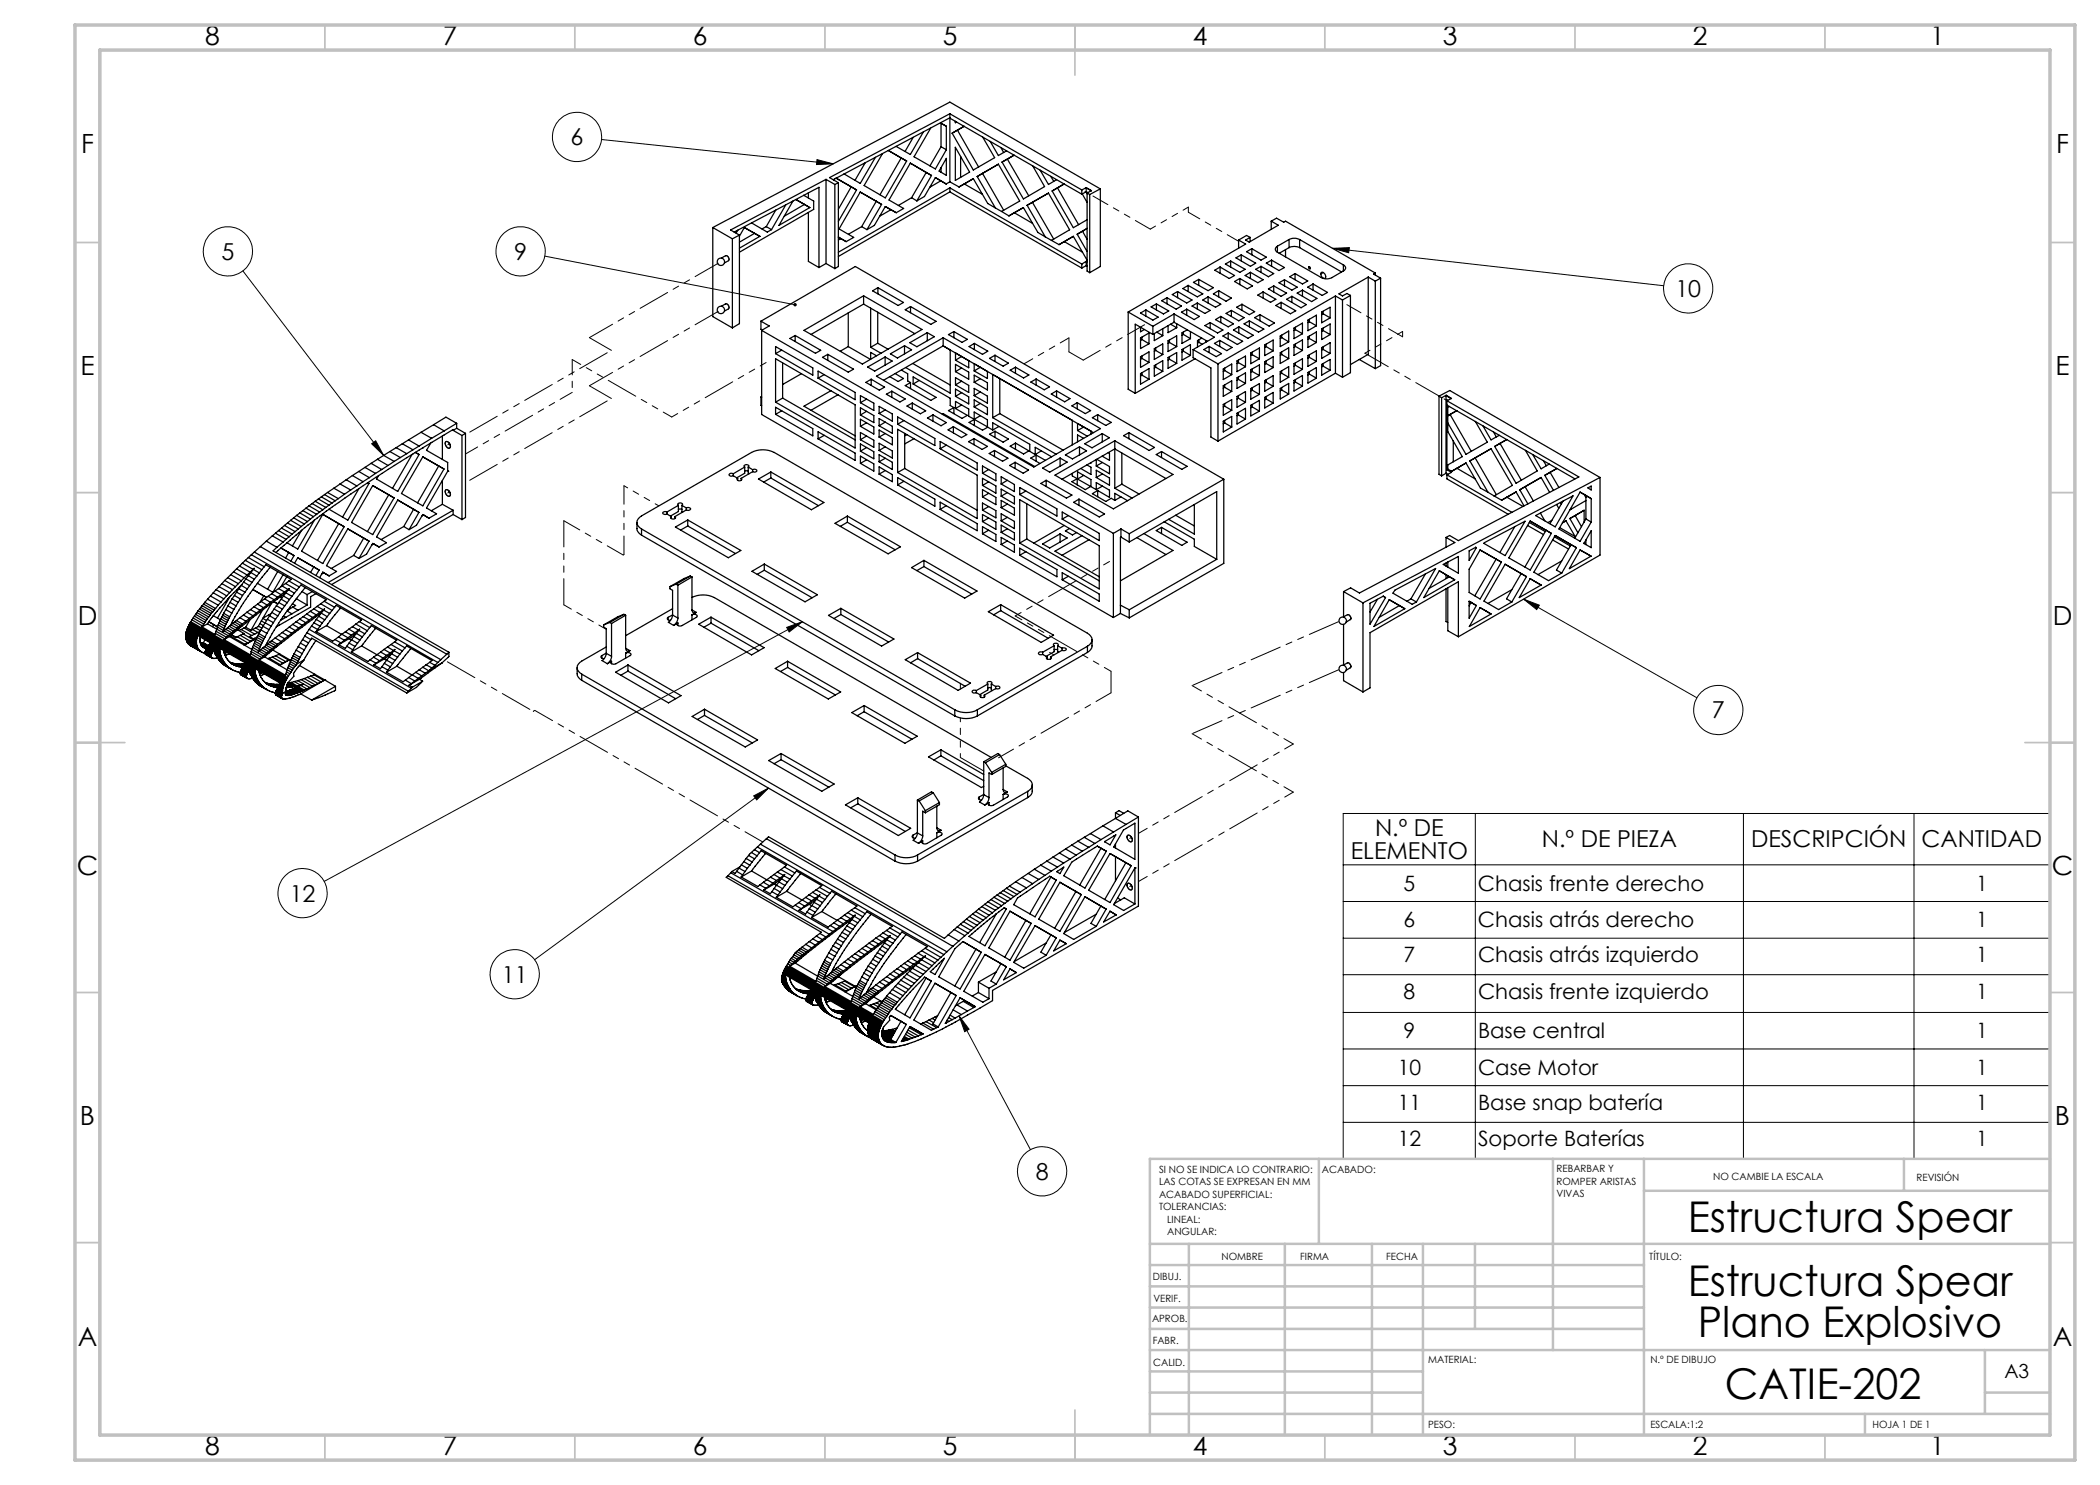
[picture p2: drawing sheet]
<svg xmlns="http://www.w3.org/2000/svg" width="420mm" height="297mm" viewBox="0 0 420 297" stroke-linecap="round" stroke-linejoin="round" font-family="sans-serif">
<defs><g id="words">
<g font-size="8.5">
<text x="337.5" y="246.3">Estructura Spear</text>
<text x="337.5" y="259.3">Estructura Spear</text>
<text x="339.6" y="267.4">Plano Explosivo</text>
<text x="345" y="279.7">CATIE-202</text>
</g>
<g font-size="5.3">
<text x="41" y="8.9">8</text>
<text x="88.5" y="8.9">7</text>
<text x="138.5" y="8.9">6</text>
<text x="188.5" y="8.9">5</text>
<text x="238.5" y="8.9">4</text>
<text x="288.5" y="8.9">3</text>
<text x="338.5" y="8.9">2</text>
<text x="386" y="8.9">1</text>
<text x="16.2" y="30.7">F</text>
<text x="411.2" y="30.7">F</text>
<text x="16.1" y="74.9">E</text>
<text x="411.1" y="74.9">E</text>
<text x="15.5" y="124.9">D</text>
<text x="410.5" y="124.9">D</text>
<text x="15.4" y="174.9">C</text>
<text x="410.4" y="174.9">C</text>
<text x="16" y="224.9">B</text>
<text x="411" y="224.9">B</text>
<text x="15.5" y="269.2">A</text>
<text x="410.5" y="269.2">A</text>
<text x="41" y="290.9">8</text>
<text x="88.5" y="290.9">7</text>
<text x="138.5" y="290.9">6</text>
<text x="188.5" y="290.9">5</text>
<text x="238.5" y="290.9">4</text>
<text x="288.5" y="290.9">3</text>
<text x="338.5" y="290.9">2</text>
<text x="386" y="290.9">1</text>
</g>
<g font-size="4.7">
<text x="114.1" y="29.1">6</text>
<text x="44.3" y="52">5</text>
<text x="102.8" y="52">9</text>
<text x="335.1" y="59.4">10</text>
<text x="342.4" y="143.7">7</text>
<text x="275" y="167.2">N.º DE</text>
<text x="270.1" y="171.8">ELEMENTO</text>
<text x="308.4" y="169.5">N.º DE PIEZA</text>
<text x="350.2" y="169.5">DESCRIPCIÓN</text>
<text x="384.3" y="169.5">CANTIDAD</text>
<text x="57.9" y="180.3">12</text>
<text x="100.4" y="196.5">11</text>
<text x="207.1" y="236">8</text>
</g>
<g font-size="4.2">
<text x="280.7" y="178.1">5</text>
<text x="295.6" y="178.1">Chasis frente derecho</text>
<text x="395.2" y="178.1">1</text>
<text x="280.7" y="185.5">6</text>
<text x="295.6" y="185.5">Chasis atrás derecho</text>
<text x="395.2" y="185.5">1</text>
<text x="280.7" y="192.4">7</text>
<text x="295.6" y="192.4">Chasis atrás izquierdo</text>
<text x="395.2" y="192.4">1</text>
<text x="280.7" y="199.8">8</text>
<text x="295.6" y="199.8">Chasis frente izquierdo</text>
<text x="395.2" y="199.8">1</text>
<text x="280.7" y="207.6">9</text>
<text x="295.6" y="207.6">Base central</text>
<text x="395.2" y="207.6">1</text>
<text x="279.5" y="215">10</text>
<text x="295.6" y="215">Case Motor</text>
<text x="395.2" y="215">1</text>
<text x="279.5" y="221.9">11</text>
<text x="295.6" y="221.9">Base snap batería</text>
<text x="395.2" y="221.9">1</text>
<text x="279.6" y="229.2">12</text>
<text x="295.6" y="229.2">Soporte Baterías</text>
<text x="395.2" y="229.2">1</text>
</g>
<text font-size="3.9" x="400.9" y="275.5">A3</text>
<g font-size="2">
<text x="231.8" y="234.6">SI NO SE INDICA LO CONTRARIO:</text>
<text x="231.8" y="237.1">LAS COTAS SE EXPRESAN EN MM</text>
<text x="231.8" y="239.6">ACABADO SUPERFICIAL:</text>
<text x="264.4" y="234.6">ACABADO:</text>
<text x="311.3" y="234.5">REBARBAR Y</text>
<text x="311.3" y="237">ROMPER ARISTAS</text>
<text x="311.3" y="239.5">VIVAS</text>
<text x="342.6" y="236">NO CAMBIE LA ESCALA</text>
<text x="383.3" y="236.2">REVISIÓN</text>
<text x="231.8" y="242.1">TOLERANCIAS:</text>
<text x="233.4" y="244.6">LINEAL:</text>
<text x="233.4" y="247.1">ANGULAR:</text>
<text x="244.3" y="252">NOMBRE</text>
<text x="260" y="251.9">FIRMA</text>
<text x="277.2" y="251.9">FECHA</text>
<text x="329.9" y="251.9">TÍTULO:</text>
<text x="230.6" y="256.1">DIBUJ.</text>
<text x="230.7" y="260.3">VERIF.</text>
<text x="230.4" y="264.4">APROB.</text>
<text x="230.5" y="268.8">FABR.</text>
<text x="230.7" y="273.1">CALID.</text>
<text x="285.6" y="272.5">MATERIAL:</text>
<text x="330.1" y="272.5">N.º DE DIBUJO</text>
<text x="285.6" y="285.5">PESO:</text>
<text x="330.1" y="285.6">ESCALA:1:2</text>
<text x="374.5" y="285.6">HOJA 1 DE 1</text>
</g>
</g></defs>
<g fill="none" stroke="#000" stroke-width=".2">
<path d="M120.3 27.9l46.4 4.9M163.4 31.9l3.3 .9-3.4 .1zM48.6 54.2l28.1 36.9M108.9 51.2l50.1 9.8M266.5 49.7l66.2 7.4M266.5 49.7l3.4-.2-.2 1zM74.3 88.8l.8-.6 1.6 2.9zM304.7 119.8l34.7 19.8M304.7 119.8l3.2 1.2-.6 .9zM157.3 125.5l3.2-1.1-2.7 2zM160.5 124.4l-95.7 51.9M150.7 159.2l3-1.6-2.4 2.4z"/>
<path d="M153.7 157.6l-46.8 34.3M268.6 162.7h141.3v69.1h-141.3zM268.6 173h141.3M295.1 162.7v69.1M348.7 162.7v69.1M382.8 162.7v69.1M268.6 180.3h141.3M268.6 187.6h141.3M268.6 194.9h141.3M191.8 203.2l2 2.6-.9 .5zM191.8 203.2l14.3 26.7M268.6 202.5h141.3"/>
<path d="M268.6 209.8h141.3M268.6 217.1h141.3M268.6 224.5h141.3"/>
<circle cx="115.4" cy="27.4" r="4.9"/>
<circle cx="45.6" cy="50.3" r="4.9"/>
<circle cx="104.1" cy="50.3" r="4.9"/>
<circle cx="337.6" cy="57.7" r="4.9"/>
<circle cx="343.7" cy="142" r="4.9"/>
<circle cx="60.5" cy="178.6" r="4.9"/>
<circle cx="102.9" cy="194.8" r="4.9"/>
<circle cx="208.4" cy="234.3" r="4.9"/>
</g>
<g fill="none" stroke="#c0c0c0" stroke-width=".35">
<path d="M65 5v5M115 5v5M165 5v5M215 5v10M265 5v5M315 5v5M365 5v5M15 48.5h5M410 48.5h5M15 98.5h5M410 98.5h5M15 148.5h10"/>
<path d="M405 148.5h10M15 198.5h5M410 198.5h5M15 248.5h5M410 248.5h5M65 287v5M115 287v5M165 287v5M215 282v10M265 287v5M315 287v5M365 287v5"/>
</g>
<g fill="none" stroke="#c0c0c0" stroke-width=".5">
<path d="M263.8 231.8v17M310.6 231.8v38.2M328.8 231.8v55.2M328.8 238.2h81.2M380.8 231.8v6.4M410 231.8h-180v55.2M230 248.8h180M230 257.3h98.8M230 253h98.8M237.8 248.8v38.2M257 248.8v38.2M274.4 248.8v38.2"/>
<path d="M284.6 248.8v38.2M295 248.8v17M230 265.8h98.8M230 261.5h98.8M230 278.5h54.6M230 274.3h54.6M230 270h180M397 278.5h13M397 270v12.8M230 282.8h180M373 282.8v4.2"/>
</g>
<path d="M15 5h400v287h-400zM20 10h390v277h-390z" fill="none" stroke="#c0c0c0" stroke-width=".7"/>
<path d="M304.7 119.8l3.2 1.2-.6 .9zM266.5 49.7l3.4-.2-.2 1zM163.4 31.9l3.3 .9-3.4 .1zM74.3 88.8l.8-.6 1.6 2.9zM191.8 203.2l2 2.6-.9 .5zM158.8 60.7a.33 .33 0 0 0 .1 .5 .33 .33 0 0 0 .4-.2h-.3l.3-.1a.32 .32 0 0 0-.2-.3 .32 .32 0 0 0-.3 .1zM150.7 159.2l3-1.6-2.4 2.4zM157.3 125.5l3.2-1.1-2.7 2z" fill="#000"/>
<g fill="none" stroke="#000" stroke-width=".25">
<path d="M160.7 39l2 1.2v1.7l-14.8 8.5M161.7 38.6v1M165.2 35.9l1.8 1M165.2 35.9l-19.1 10.1 1.8 1M165.2 35.9v16.8M166.9 35.8l-.1 .2M167 36.9v16.8M167.7 36.5l-.7 .4M167.7 36.5v16.8l-.7 .4M170.3 37.4l-3.1-1.8 4.1 2.4M170.3 37.4l1 .6M170.3 37.4l-2.6 4.4"/>
<path d="M171.3 38l-3.6 6.3M172 38.4l-4.2 7.4 2.9 1.7-1.5 .8M172 38.4l4.3 2.5M172 38.4l3.3 1.8M173 32.6l-2 3.5M175.1 31.5l-3.1 5.2-3.2-1.9M176.5 30.7l-3.7 6.4 4.3 2.5 4.2-7.4M180.2 31.6l-2.5-1.5 3.6 2.1M180.2 31.6l1.1 .6M180.2 31.6l-4.2 7.3M182.1 32.6l-4.3 7.4 2.9 1.7-1.5 .8M182.1 32.6l4.2 2.5"/>
<path d="M182.1 32.6l3.1 1.9M182.3 39.5l1.1 .7M182.3 39.5l-2.6 1.6M182.6 27.5l-1.6 2.8M184.7 26.4l-2.6 4.5-2.9-1.6M185.2 34.5l1.1 .6M185.2 34.5l-2.9 5M186.1 25.6l-3.3 5.8 4.3 2.4 2.2-3.9M186.3 35.1l-2.9 5.1M187.1 35.5l-2.2 3.8-1.5 .9M187.1 35.5l2.1 1.3M187.1 35.5l1.1 .7"/>
<path d="M188.2 36.2l1 .6M188.2 36.2l-2.3 1.3M188.2 24.7l-.1-.1 1.2 .7M188.2 24.7l1.1 .6M188.2 29.3l1.1 .6M188.2 24.7v4.6M188.2 33.5v1M188.2 29.3l-2.2 3.9M189.3 25.3v4.6M189.3 31.7v3.4l-1.5-.9zM190 37.6l26.4 15.2M190 38.4l26.4 15.2"/>
<path d="M190 22.8l26.4 15.2M190 22.8l-24.1 12.7 1.8 1M190 36.4l-.8 .4M190 36.4l1.8 1M190 37.6l-22.3 12.8M190 22.8v13.6M190 37.6v.8M190 23.6l26.4 15.2M190 23.6l-23.3 12.3M190 38.4l-22.3 12.9M190.4 26.6l4.3 7.4 4.2-2.5-2.4-4.1M191.1 24.2v.3l.2-.1"/>
<path d="M191.1 29.5l2.8 4.9-2.8 1.7zM191.5 26l1.3-.7-2.4 1.3M191.5 26l-1.1 .6M191.5 26l4.2 7.4M192.1 31.3v4.2M192.9 36.8l-1.1 .6M192.9 36.8l3.6 2.1M194.7 35.7l2.9 5 1.5 .9M194.7 35.7l-2.9 1.7M194.7 35.7l-1.8 1.1M195.4 35.3l3.7 6.3M196.5 34.7l-1.1 .6"/>
<path d="M196.5 34.7l4.2 7.3M198 28.3l1.7 2.8 1.6-.9M199.7 32.8l4.2 7.4-3.6 2.1M199.7 32.8l-4.3 2.5M199.7 32.8l-3.2 1.9M200.2 29.5l.5 1M200.4 32.4l4.3 7.4 4.2-2.5-2.3-4.1M201.5 31.8l1.3-.8-2.4 1.4M201.5 31.8l-1.1 .6M201.5 31.8l4.2 7.4M208 34l1.7 2.9 1.6-1M210.1 35.3l.6 1"/>
<path d="M210.4 38.2l4.3 7.3 2.7-1.5M211.5 37.6l1.3-.8-2.4 1.4M211.5 37.6l-1.1 .6M211.5 37.6l4.2 7.3M216.4 38v.8M216.5 38.8l.9 1.7M217.2 38.4l.2 .4M217.2 37.5l1.1 .6-.9 .5M217.2 37.5l-.8 .5M217.2 37.6l1.1 .6M217.2 37.5v.8M217.2 38.3l.4 .2"/>
<path d="M217.2 38.3l-.8 .5M217.4 38.6l.5 .3M217.4 38.6v15.6l.5 .3M217.9 38.9v15.6M220.1 37.8l-30.1-17.4-47.4 25.1M220.1 37.8l-2.2 1.1M220.1 37.8v15.5l-2.2 1.2M142.6 45.5l3.9 2.3M142.6 45.5v17.8l3.9 2.3M144.3 51.6l.8-.5a.65 .65 0 0 1 .6 1l-.8 .5M146.5 47.8v17.8M146.8 46.4l17-8.9v16"/>
<path d="M147.6 46l-.4 .6M147.9 47l-1.4 .8M147.9 47v17.7l-1.4 .9M147.9 47.2l1-1.7 3.1 1.8-4.1 2.3M150.3 44.6l3.2 1.8 .8-.5M150.9 46.7l-3 1.7M153.2 45.3l1.1 .6M153.2 45.3l-.8 .5M155.2 42l-2 3.3M157.2 41l-2.9 4.9M158.6 40.2l-2.8 4.9 6.2-3.6M160.9 40.9l-1.7-1 2.8 1.6"/>
<path d="M160.9 40.9l-4.1 2.3M160.9 40.9l1.1 .6M161.7 42.5v9.8l2.1 1.2M165.2 52.7l-1.4 .8M165.2 52.7l1.8 1M168.2 47.7l1 .6M168.2 47.7l-.5 .3M168.2 47.7l-.5-.3 1.5 .9M172.3 45.3l1.1 .6M172.3 45.3l-2.6 1.5M172.7 59.2v1.6M174.5 58.2l1.1-.7 5.1 3-1.1 .6z"/>
<path d="M175.3 40.2l1 .7M175.3 40.2l-3 5.1M175.6 57.5v1.3M176.3 40.9l-2.9 5M179.2 42.5l-2.1-1.2-2.2 3.8-1.5 .8M179.2 42.5l-1-.6-2.3 1.3M199.1 41.6l1.2 .7M200.3 42.3l1.5 .9M202.8 42.5l-1 .7M202.8 42.5l3.7 2.2M204.7 41.5l2.9 5 1.5 .9M204.7 41.5l-2.9 1.7"/>
<path d="M204.7 41.5l-1.9 1M205.4 41.1l4.3-2.5 4.2 7.4-3.6 2.1M205.4 41.1l3.7 6.3M205.4 41.1l1.1-.6 4.2 7.3M209.1 47.4l1.2 .7M210.3 48.1l1.5 .8M212.9 48.3l-1.1 .6M212.9 48.3l3.6 2.1M214.7 47.3l2.7 4.7M214.7 47.3l-1.8 1M214.7 47.3l-2.9 1.6M215.4 46.8l2 3.5"/>
<path d="M216.4 52.8v.8M216.5 46.2l.9-.5-2 1.1M216.5 46.2l-1.1 .6M216.5 46.2l.9 1.7M217.2 52.3l.2 .1M217.2 52.3l-.8 .5M217.2 52.3v.8M217.2 53.1l.2 .1M217.2 53.1l-.8 .5M233.4 59.5v1.3M234.5 58.9l1-.6 2.9 1.7-1.1 .6zM235.5 58.3v1.2"/>
<path d="M236.6 57.7l1-.6 3 1.7-1.1 .6zM237.6 57.1v1.2M238.7 56.5l1-.6 3 1.6-1.1 .6zM239.7 55.9v1.2M241.6 59.4v1.2M242.7 58.8l1-.7 2.6 1.5-1.1 .7zM243 54l1-.6 2.9 1.7-1 .6zM243.7 58.1v1.3M244 53.4v1.2M245.1 52.8l1-.6 2.9 1.7-1 .6zM246.1 52.2v1.2M246.9 56.3l1.1-.6 2.5 1.5-1.1 .6z"/>
<path d="M247.2 51.6l1-.6 2.9 1.6-1 .7zM247.7 48l1.4 .8-23.5 13.6M247.7 48v1.6M248 55.7v1.2M248.2 51v1.2M249 55.1l1.1-.6 2.5 1.4-1 .6zM249.3 50.3l1.1-.6 2.9 1.7-1.1 .6zM250 47.5l-.7-.4-1.6 .9M250 47.5v.8M250.1 54.5v1.2M250.4 49.7v1.3M251.1 53.9l1.1-.6 2.5 1.4-1 .6z"/>
<path d="M251.6 59l1-.6 2.6 1.5-1.1 .6zM252.2 53.3v1.2M252.6 58.4v1.2M253.3 52.6l1-.6 2.6 1.5-1.1 .6zM253.7 57.8l1-.6 2.6 1.4-1.1 .7zM254.2 44.2l1.5 .8-5.9 3.4-.7-.4 .9-.5M254.2 44.2l1.1-.6 1.5 .8 .3-.2 18 10.4M254.2 44.2v1.7M254.3 52v1.3M254.7 57.2v1.2M255.5 49.2a.64 .64 0 0 0-.4 .6 .64 .64 0 0 0 .4 .6M255.5 50.4l8.8 5.1a2.39 2.39 0 0 0 2.1 0l2.3-1.3"/>
<path d="M255.5 49.2v1.2M255.8 56.5l1.1-.6 2.5 1.5-1 .6zM256.9 55.9v1.3M257.1 49.9v1.5M257.3 59.9l1.1-.6 2.9 1.6-1.1 .7zM257.8 47.9a2.39 2.39 0 0 1 2.1 0M257.8 49.5a2.39 2.39 0 0 1 2.1 0M257.8 47.9l-2.3 1.3M257.8 47.9v1.6M257.8 49.5l-2 1.2M258 55.3l1-.6 2.5 1.5-1 .6zM258.4 59.3v1.2"/>
<path d="M259 54.7v1.2M259.4 58.6l1.1-.6 2.9 1.7-1.1 .6zM259.9 47.9l8.8 5.1M259.9 47.9v1.6M259.9 49.5l8.4 4.9M260.5 58v1.3M261.5 57.4l1.1-.6 2.9 1.7-1.1 .6zM261.8 53.3a.25 .25 0 0 1 .3 .2 .25 .25 0 0 1-.1 .3l-.2-.1zM261.9 53.4l-.2 .1M262.6 56.8v1.2M264.2 54.6a.71 .71 0 0 1 .8 .2 .71 .71 0 0 1 0 .9l-.6-.2-.2-.5zM264.7 54.5l-.5 .3"/>
<path d="M267.1 59.2l1.4 .8M267.1 59.2l-23.5 13.6M267.1 59.2v15.4M268.7 53a.62 .62 0 0 1 .4 .6 .62 .62 0 0 1-.4 .6M268.7 53v1.2M270.1 59.1l-1.6 .9M270.1 59.1v15.4l-1.6 1M273.6 55.4l1.5 .8M273.6 55.4l-5.8 3.4 .7 .4 .9-.5 .7 .4M273.6 55.4v15.5l-3.5 2M275.1 54.6l-.4 .2 1.4 .8M275.1 54.6v.4"/>
<path d="M275.1 56.2v17.5M276.1 55.6l-1 .6M276.1 55.6v17.5l-1 .6M144.3 61.2l.8-.4a.65 .65 0 0 1 .6 1l-.8 .4M152.2 64.2l1.6 1-1.5 .9M152.2 64.2l18.9-10.9 73.7 42.5M152.2 79.4l.1 .1M152.2 64.2v1.7l.2 .1M152.2 79.4v1.7h.1M152.3 66.1l70.4 40.6M152.3 66.1v16.8l70.4 40.6M152.3 79.3l-.1 .1"/>
<path d="M155.1 71.8l15.9 9.2v8.6l-15.9-9.2zM155.1 69.3l7.5 4.3v1.4l-7.5-4.3zM156.4 70l-1.3 .7M156.5 79.6l14.5 8.4M156.5 79.6l-1.4 .8M156.5 72.6v7M158 67.7l1-.6 5.1 3-1 .6zM159 67.1v1.2M160.3 74.8l-3.8 2.1M160.8 66.1l11.9-6.9 11.7 6.7-11.9 6.9zM163.6 74.2l7.4 4.3v1.4l-7.4-4.3zM164.5 71.5l1.1-.6 5.1 2.9-1 .6z"/>
<path d="M164.9 74.9l-1.3 .7M165.6 70.9v1.2M166.2 78.1l-5.4 3.1 10.2 6M167.6 78.9l-5.4 3.2M169.7 69.3l-1.6 .9M169.7 69.3l4.4 2.6M169.7 62.6v6.7M172.1 79.1l2.7 1.5v1.5l-2.7-1.6zM172.7 60.8l-10.5 6.1M172.7 60.8l10.3 5.9M173.2 76.5l1-.7 2.7 1.6-1 .6zM173.3 79.8l-1.2 .7"/>
<path d="M173.5 73.4l3.5-2 1.4 .8-3.5 2zM174.1 69.5l2.1 1.2M174.1 61.6v7.9M174.2 75.8v1.3M175.3 75.2l13.3-7.6 31.5 18.1-13.3 7.7zM175.3 71.2l-1.2-.7v1.3M175.5 68.6l-1.4 .9M175.5 68.6l2.1 1.2M175.5 62.4v6.2M177 71.4v1.6M177.3 78.8l1.1-.6 2.6 1.6-1 .6zM178.1 70.8l2.8-1.7 1.4 .9-2.8 1.6z"/>
<path d="M178.4 78.2v1.2M179 74.7l1.7 1-1.1 .6-1.6-1M180.3 74l1.2 .8v1.4l.6 .3M180.9 69.1v1.7M181 61.9l1.1-.6 5.1 3-1 .6zM182 68.5l3.5-2 1.4 .8-3.5 2.1zM182.1 76.5l-1.1 .6 5.2 3 1-.6-4.6-2.7M182.1 61.3v1.2M182.1 76.5v1.2M182.6 72.7l7.4 4.3M182.6 76.8v-1.4l7.4 4.3v1.4l.8 .4M183.9 76.1l-1.3 .7"/>
<path d="M185.5 66.5v1.7M188.6 69.2l30.1 17.3M188.6 69.2l1.4 .8v8.6l-8.8-5.1M188.6 67.6v1.6M188.6 69.2l-11.9 6.9M189.7 66.9l1.1-.6 2.7 1.6-1.1 .6zM190.8 66.3v1.3M191.1 70.6l2.6 1.5v1.5l-2.6-1.6zM191.1 75.5l2.6 1.6v1.4l-2.6-1.5zM191.1 72.9l2.6 1.5v1.4l-2.6-1.5zM191.1 77.8l2.6 1.6v1.4l-2.6-1.5zM192.3 71.3l-1.2 .7"/>
<path d="M192.3 73.6l-1.2 .7M192.3 76.2l-1.2 .8M192.3 78.5l-1.2 .8M193.8 69.3l1.1-.6 2.7 1.5-1.1 .7zM194.8 72.7l2.7 1.6v1.4l-2.7-1.5zM194.8 75l2.7 1.5v1.5l-2.7-1.6zM194.8 77.7l2.7 1.5v1.4l-2.7-1.5zM194.8 80l2.7 1.5v1.4l-2.7-1.5zM194.9 68.7v1.2M196.1 73.4l-1.3 .8M196.1 75.7l-1.3 .7M196.1 78.4l-1.3 .7"/>
<path d="M197.9 71.7l1.1-.7 2.7 1.6-1.1 .6zM198.5 74.9v8.6M199 71v1.3M200 75.7v7M202 74l1.1-.6 2.7 1.6-1.1 .6zM203.1 73.4v1.2M206.2 76.4l1-.6 2.7 1.6-1.1 .6zM207.2 75.8v1.2M210.3 78.8l1-.6 2.7 1.5-1.1 .7zM211.3 78.2v1.2M225.6 62.4l5 2.9M225.6 62.4v15.5l1.4 .8"/>
<path d="M228.1 62.6l1.1-.6 2.4 1.4-1 .6zM228.1 74.7l1.7-1v2.1l-1.7 1zM228.1 71.4l1.7-1v2.1l-1.7 1zM228.1 65.5v.9l.8-.5M228.1 67.6l1.7-1v2.2l-1.7 .9zM228.4 67.9l1.4 .9M228.4 67.4v.5M228.4 71.2v.5M228.4 74.5v.5M228.4 67.9l-.3 .2M228.4 71.7l1.4 .8M228.4 71.7l-.3 .2"/>
<path d="M228.4 75l1.4 .8M228.4 75l-.3 .2M229.2 62v1.2M230.2 61.4l1.1-.6 2.5 1.4-1.1 .6zM230.6 66.9l-3.6-2.1v13.9M230.6 65.3v1.6M230.9 69.7l1.7-.9v2.1l-1.7 1zM230.9 73.1l1.7-1v2.2l-1.7 .9zM230.9 66.7v1.4l1.7-1M231.1 70.1l1.5 .8M231.1 69.6v.5M231.1 73v.4"/>
<path d="M231.1 70.1l-.2 .2M231.1 73.4l1.5 .9M231.1 73.4l-.2 .2M231.3 60.8v1.2M231.4 66.4l1.2 .7M232.3 60.1l1.1-.6 2.9 1.7-1.1 .6zM232.6 65.8v1.3M233.6 65.1v1.4l1.7-1M233.6 68.2l1.7-1v2.1l-1.7 1zM233.6 71.5l1.7-1v2.2l-1.7 1zM233.9 68.5l1.4 .8M233.9 68v.5"/>
<path d="M233.9 71.4v.5M233.9 68.5l-.3 .1M233.9 71.9l1.4 .8M233.9 71.9l-.3 .1M234.1 64.8l1.2 .7M234.8 62.8l8.1 4.6-4.3 2.5M234.8 62.8l-4.2 2.5M234.8 62.8v1.6M234.8 64.4l6.7 3.9M234.8 64.4l-4.2 2.5M235.3 64.7v.8M236.3 62.4l1-.6 2.6 1.5-1.1 .6z"/>
<path d="M236.4 69.9l1.7-1v2.2l-1.7 .9zM236.7 66.9l1.4 .8M236.7 66.4v.5M236.7 69.7v.5M236.7 66.9l-.3 .2M236.7 70.2l1.4 .9M236.7 70.2l-.3 .2M237.3 61.8v1.2M237.5 66l-1.1 .6v2.1l1.7-1M238.1 66.3v1.4M238.4 61.2l1.1-.6 2.5 1.5-1 .6zM238.6 69.9l5 2.9"/>
<path d="M238.6 69.9v1.6l3.6 2.1v13.8l1.4 .8M239 71.8l-12 6.9M239.5 60.6v1.2M239.8 68.5l.7 .4M239.8 67.9v.6M239.8 68.5l-.3 .1M240.3 67.6l-.8 .5v1.3M240.6 60l1-.6 2.6 1.5-1.1 .6zM240.8 69.9l1-.6 2.5 1.4-1.1 .6zM241 65.1l1-.6 2.6 1.5-1.1 .6zM241.2 68.1v.3M241.8 69.3v1.2"/>
<path d="M242 64.5v1.3M242.9 68.7l1-.6 2.5 1.4-1 .6zM243.1 63.9l1.1-.6 2.5 1.5-1.1 .6zM243.6 72.8v15.4M243.9 68.1v1.2M244.2 63.3v1.2M244.6 67.2l1-.6 2.9 1.7-1 .6zM244.7 73.8l1.6-1v2.1l-1.6 1zM244.7 77.1l1.6-.9v2.1l-1.6 1zM244.9 74.1l1.4 .8M244.9 73.6v.5M244.9 77v.5"/>
<path d="M244.9 74.1l-.2 .2M244.9 77.5l1.4 .8M244.9 77.5l-.2 .1M245.2 62.7l1.1-.6 2.5 1.4-1 .7zM245.6 66.6v1.2M246.3 62.1v1.2M246.7 66l1.1-.6 2.8 1.7-1 .6zM247.3 61.5l1.1-.6 2.5 1.4-1 .6zM247.4 79.3l1.7-1v2.2l-1.7 1zM247.4 72.2l1.7-1v2.1l-1.7 1zM247.4 75.6l1.7-1v2.1l-1.7 1zM247.7 72.5l1.4 .8"/>
<path d="M247.7 72v.5M247.7 75.4v.5M247.7 79.2v.5M247.7 72.5l-.3 .2M247.7 75.9l1.4 .8M247.7 75.9l-.3 .2M247.7 79.7l1.4 .8M247.7 79.7l-.3 .1M247.8 65.4v1.2M248.4 60.9v1.2M248.8 64.8l1.1-.6 2.9 1.6-1.1 .6zM249.9 64.2v1.2"/>
<path d="M250.2 70.6l1.7-1v2.2l-1.7 .9zM250.2 73.9l1.7-.9v2.1l-1.7 1zM250.2 77.7l1.7-1v2.2l-1.7 .9zM250.4 70.9l1.5 .9M250.4 70.4v.5M250.4 73.8v.5M250.4 77.5v.5M250.4 70.9l-.2 .2M250.4 74.3l1.5 .8M250.4 74.3l-.2 .1M250.4 78l1.5 .9M250.4 78l-.2 .2"/>
<path d="M250.9 63.5l1.1-.6 2.9 1.7-1.1 .6zM252 62.9v1.3M252.9 79.5l1.7-1v2.1l-1.7 1zM252.9 76.1l1.7-1v2.2l-1.7 .9zM252.9 69l1.7-1v2.2l-1.7 .9zM252.9 72.4l1.7-1v2.1l-1.7 1zM253.2 69.3l1.4 .9M253.2 68.8v.5M253.2 72.2v.5M253.2 75.9v.5M253.2 79.3v.5M253.2 69.3l-.3 .2"/>
<path d="M253.2 72.7l1.4 .8M253.2 72.7l-.3 .1M253.2 76.4l1.4 .9M253.2 76.4l-.3 .2M253.2 79.8l1.4 .8M253.2 79.8l-.3 .2M255.2 61.1l1-.6 3 1.7-1.1 .6zM256 77.7l1.7-1v2.1l-1.7 1zM256 67.2l1.7-1v2.2l-1.7 .9zM256 70.6l1.7-1v2.1l-1.7 1zM256 74.3l1.7-1v2.2l-1.7 .9zM256.2 60.5v1.2"/>
<path d="M256.3 67.5l1.4 .9M256.3 67v.5M256.3 70.4v.5M256.3 74.2v.4M256.3 77.5v.5M256.3 67.5l-.3 .2M256.3 70.9l1.4 .8M256.3 70.9l-.3 .1M256.3 74.6l1.4 .9M256.3 74.6l-.3 .2M256.3 78l1.4 .8M256.3 78l-.3 .2"/>
<path d="M258.8 76.1l1.7-1v2.1l-1.7 1zM258.8 72.7l1.7-.9v2.1l-1.7 1zM258.8 65.6l1.7-1v2.1l-1.7 1zM258.8 69l1.7-1v2.1l-1.7 1zM259.1 65.9l1.4 .8M259.1 65.4v.5M259.1 68.8v.5M259.1 72.6v.5M259.1 75.9v.5M259.1 65.9l-.3 .2M259.1 69.3l1.4 .8M259.1 69.3l-.3 .2"/>
<path d="M259.1 73.1l1.4 .8M259.1 73.1l-.3 .1M259.1 76.4l1.4 .8M259.1 76.4l-.3 .2M261.6 74.5l1.7-1v2.1l-1.7 1zM261.6 64l1.7-1v2.2l-1.7 .9zM261.6 67.4l1.7-1v2.1l-1.7 1zM261.6 71.1l1.7-.9v2.1l-1.7 1zM261.9 64.3l1.4 .9M261.9 63.8v.5M261.9 67.2v.5M261.9 71v.5"/>
<path d="M261.9 74.3v.5M261.9 64.3l-.3 .2M261.9 67.7l1.4 .8M261.9 67.7l-.3 .2M261.9 71.5l1.4 .8M261.9 71.5l-.3 .1M261.9 74.8l1.4 .8M261.9 74.8l-.3 .2M264.3 62.4l1.7-.9v2.1l-1.7 1zM264.3 65.8l1.7-1v2.1l-1.7 1zM264.3 69.5l1.7-1v2.2l-1.7 1zM264.3 72.9l1.7-1v2.1l-1.7 1z"/>
<path d="M264.6 62.8l1.4 .8M264.6 73.2l1.4 .8M264.6 62.3v.5M264.6 65.6v.5M264.6 69.4v.5M264.6 72.7v.5M264.6 62.8l-.3 .1M264.6 66.1l1.4 .8M264.6 66.1l-.3 .2M264.6 69.9l1.4 .8M264.6 69.9l-.3 .1M264.6 73.2l-.3 .2"/>
<path d="M267.1 74.6l-23.5 13.6M267.1 74.6l1.4 .9M268.5 60v15.5M271.9 71.9l3.2 1.8M287.8 79.2l.5 .3M287.8 79.2l2.1-1.1 30.1 17.4M287.8 79.2v15.7l.5 .3M288.3 79.5v15.7M289.2 79.1v15.5M289.2 79.1l1 .6M289.2 79.1l1.1 .6-.9 .4 26.4 15.3-24.1 12.7-1.8-1-.7 .4M289.2 79.1l-.9 .4"/>
<path d="M289.2 79.1h.1M63.7 99.8l2.1 1.2M63.7 99.8l-.7 .5M64.3 99.4l2.1 1.2M64.3 99.4l-.6 .4M64.9 98.9l-.6 .5M64.9 98.9l2.1 1.3M65.5 98.5l-.6 .4M65.5 98.5l2.2 1.2M66.8 97.6l2.1 1.2M66.8 97.6l-1.3 .9M67.7 99.7l-.7 .5"/>
<path d="M68 96.8l2.1 1.2M68.9 98.8l-1.2 .9M69.3 96l2.1 1.2M70.1 98l-1.2 .8M70.5 95.1l-3.7 2.5M70.5 95.1l2.1 1.2M71.4 97.2l-1.3 .8M71.8 94.3l2.1 1.2M71.8 94.3l-1.3 .8M71.8 97.7l-3.3 5.7M72.6 96.3l-1.2 .9M73 93.5l2.1 1.2"/>
<path d="M73.6 96.6l.2 .1-4.2 7.3-3.8-2.2M73.9 95.5l-1.3 .8M74.2 92.7l-2.4 1.6M74.2 92.7l2.1 1.2M74.5 97.1l3.3 1.9M74.5 97.1l-4.2 7.4 4.2 2.4 4.3-7.3M74.5 97.1l4.3 2.5M75.1 94.7l-1.2 .8M75.5 91.9l2.1 1.2M75.5 91.9l-1.3 .8M76.3 93.9l-1.2 .8M76.7 91.1l2.1 1.2"/>
<path d="M77.6 93.1l-1.3 .8M77.8 99l1 .6M77.8 99l-4.3 7.3M78 90.3l-2.5 1.6M78 90.3l2.1 1.2M78.8 92.3l-1.2 .8M79.2 89.5l2.2 1.2M79.2 89.5l-1.2 .8M80.1 91.5l-1.3 .8M80.5 88.8l2.1 1.2M81.4 90.7l-1.3 .8M81.7 88l-2.5 1.5"/>
<path d="M81.7 88l2.1 1.2M82.4 90.9l-3.9 6.8M82.6 90l-1.2 .7M83.1 90.5l.7 .4-4.2 7.4-4.3-2.5 .4-.7M83.8 89.2l-1.2 .8M84.2 86.5l2.1 1.2M84.5 89.6h.1M84.6 91.4l-4.3 7.3 4.3 2.5 4.2-7.4M84.6 91.4l4.2 2.4M84.6 91.4l3.1 1.8M84.6 89.6h.1M86.1 88.6l-.8 1.5 4.2 2.4v1.8"/>
<path d="M86.3 87.7l-2.5 1.5M86.7 84.9l-5 3.1M86.7 84.9l2.1 1.3M87.7 93.2l1.1 .6M87.7 93.2l-4.2 7.4M88.5 87.2v4.7M88.5 96.1v4.8M88.8 86.2l-2.5 1.5M89.1 98.1a.75 .75 0 0 1 .8 .2 .75 .75 0 0 1 0 .9 .86 .86 0 0 1-.8-1.1zM89.1 88.4a.76 .76 0 0 1 .9 .3 .76 .76 0 0 1-.1 .9 .91 .91 0 0 1-.8-1.2zM89.5 94.3h.1M89.5 94.3l-4.2 7.3 2 1.2-1.5 .8-1.2-.7-1.3 2.2-1.5 .8"/>
<path d="M89.8 88.5l.2 .5M89.8 98.2l.2 .4M90.6 86.1v-.2a343.4 343.4 0 0 0-25.3 16.3l-3.7 2.8-6.4 5.5M90.6 86.1l1.8 1M91.3 85.7l1.8 1M91.3 84.7l-2.5 1.5M91.3 84.7v1M91.3 85.7l-.7 .4M91.3 84.7l-2.1-1.3-2.5 1.5M92.4 87.1v16.8M93.1 86.7l-.7 .4M93.1 86.7v16.8l-.7 .4"/>
<path d="M146.6 94.8l-.6-.1-.2 .2 .2 .3 .6-.1M146.6 95.1l.9 .6M146.6 94.8v.3M147.5 95.7l-.1 .1a.46 .46 0 0 0 .5 .4 .46 .46 0 0 0 .4-.4l-.1-.1M147.5 95.7v.4M148.2 95.7v.4M148.9 93.4l-.1-.1a.47 .47 0 0 1 .5-.4 .47 .47 0 0 1 .5 .4l-.2 .1M148.9 94.2h.7M148.9 93.4l-2.3 1.4M148.9 93.4v1.2l-1.5 1M149.6 93.4l.9 .5M149.6 93.4v1.2l.2 .2"/>
<path d="M150.5 93.9h.6l.3 .2-.3 .3-.6-.1M150.5 94.3l-2.3 1.4M150.5 93.9v.4M151.7 95.8l2.5-1.4 10.6 6.1-2.5 1.4zM154.2 94.4v1.2M154.2 95.6l9.5 5.5M154.2 95.6l-1.4 .8M155.1 81.5l7.5 4.2v1.5l-7.5-4.3zM156.4 82.2l-1.3 .7M163.6 86.4l7.4 4.2v1.5l-7.4-4.3zM164.9 87.1l-1.3 .7M172.1 81.6l2.7 1.5v1.4l-2.7-1.5z"/>
<path d="M172.1 91.2l2.7 1.6v1.4l-2.7-1.5zM172.1 83.9l2.7 1.5v1.4l-2.7-1.5zM172.1 86.5l2.7 1.5v1.5l-2.7-1.6zM172.1 88.8l2.7 1.5v1.5l-2.7-1.6zM173.3 92l-1.2 .7M173.3 82.3l-1.2 .7M173.3 84.6l-1.2 .7M173.3 87.2l-1.2 .7M173.3 89.5l-1.2 .7M175.8 93.4l2.7 1.5v1.4l-2.7-1.5zM175.8 81.3l2.7 1.5v1.4l-2.7-1.5zM175.8 83.7l2.7 1.6v1.4l-2.7-1.5z"/>
<path d="M175.8 86l2.7 1.5v1.5l-2.7-1.6zM175.8 88.6l2.7 1.6v1.4l-2.7-1.5zM175.8 90.9l2.7 1.6v1.4l-2.7-1.5zM177.1 94.1l-1.3 .7M177.1 82l-1.3 .7M177.1 84.4l-1.3 .8M177.1 86.7l-1.3 .7M177.1 89.4l-1.3 .7M177.1 91.6l-1.3 .8M179.5 85.9l15.9 9.1v8.7l-15.9-9.2zM179.5 83.4l7.5 4.3v1.4l-7.5-4.3zM179.5 95.5l7.5 4.3v1.4l-7.5-4.2z"/>
<path d="M180.8 96.3l-1.3 .7M180.8 84.1l-1.3 .7M180.9 93.7l14.5 8.4M180.9 93.7l-1.4 .8M180.9 86.7v7M181.4 81.2l1.1-.6 2.6 1.6-1 .6zM181.4 86.9l-.5 .3M182.5 80.6v1.2M182.8 87.7l-1.9 1.1M185.5 83.6l1.1-.6 2.7 1.5-1.1 .7zM186.6 83v1.2M188 88.3l7.4 4.3v1.4l-7.4-4.3z"/>
<path d="M188.6 82.7l18.3 10.6M188.6 82.7l-.1 .1M188.6 82.7v.2M189.3 89l-1.3 .7M189.6 86l1.1-.7 2.7 1.6-1.1 .6zM190.7 85.3v1.3M190.8 81.5l-1.1 .6 2.7 1.6 1.1-.6-2.4-1.4M190.8 81.5v1.2M191.1 81.7v-1.4l2.6 1.5v1.5l1.1 .6 1.3-.8M192.3 81l-1.2 .7M193.7 88.3l1.1-.6 2.7 1.6-1.1 .6zM194.8 87.7v1.2"/>
<path d="M194.9 85.1l-.1-2.7 2.7 1.6v1.4l-2.6-1.5-1.1 .6 2.7 1.5 1.1-.6 .9 .6M196.1 80.7l-1.3 .7M196.5 93.2l2.7 1.6v1.4l-2.7-1.6zM196.5 95.7l2.7 1.5v1.4l-2.7-1.5zM196.5 97.9l2.7 1.6v1.4l-2.7-1.5zM197.7 93.9l-1.2 .7M197.7 96.4l-1.2 .7M197.7 98.7l-1.2 .7M197.8 90.7l1.1-.6 2.7 1.5-1.1 .6zM197.9 86.9l1.1-.6 2.7 1.5-1.1 .6zM198.5 86v-1.4l7.5 4.3v1.4l1 .6M198.5 83.5l12.7 7.3"/>
<path d="M198.9 90.1v1.2M199 86.3v1.2M199.8 85.3l-1.3 .7M200 82.7l12.6 7.3M200 82.7l-1.5 .8M200.2 95.4l2.7 1.5v1.4l-2.7-1.5zM200.2 97.8l2.7 1.5v1.5l-2.7-1.6zM201.5 96.1l-1.3 .7M201.5 98.5l-1.3 .7M201.9 93.1l1.1-.6 2.7 1.5-1.1 .6zM202 89.2l1.1-.6 2.7 1.6-1.1 .6zM203 92.5v1.2"/>
<path d="M203.1 88.6v1.2M203.9 99.9l16 9.2v8.7l-16-9.2zM203.9 97.5l7.5 4.3v1.4l-7.5-4.3zM205.2 98.2l-1.3 .7M207 90.9v-1.4l3.3 1.9M207.2 91l-1 .6 1.8 1.1M207.2 91l1.9 1.1M207.2 91v1.2M208.2 96.7l1-.6 5.2 2.9-1.1 .6zM208.3 90.2l-1.3 .7M208.5 93.6l3.5-2 1.4 .8-3.5 2zM209.2 96.1v1.2"/>
<path d="M211 95l12-6.8 11.6 6.7-11.9 6.9zM212 91.6v1.6M213.1 91l2.8-1.6 1.4 .8-2.8 1.6zM214.4 81.2l1-.7 2.7 1.6-1 .6zM214.5 94.7v.5l.9 .5M214.5 84.1v4.9M215.4 95.7l-1 .6 2.7 1.6 1-.6-2.6-1.5M215.4 80.5v1.3M215.4 95.7v1.3M215.5 95.8v-1.4l2.7 1.5v1.4l1.1 .6M215.5 86.1v-1.4l2.7 1.5v.6M215.5 86.1l2 1.1"/>
<path d="M215.8 99.8v1.3M215.9 89.4v1.6M216.7 87.7l-1.2-.7v1.4M216.7 95.1l-1.2 .7M216.7 85.4l-1.2 .7M217 88.8l3.5-2.1 1.4 .9-3.5 2zM217.4 93l.8 .4v1.5l-2.1-1.2M218.2 92.5l-.1 .1M218.5 83.5l1-.6 2.7 1.6-1 .6zM219.3 97.9v-1.4l2.6 1.5v1.5l-2.4-1.4M219.3 94l2.6 1.6v1.4l-2.6-1.5zM219.3 91.9v1.3"/>
<path d="M219.4 91.9l2.5 1.4v1.5l-2.6-1.6M219.5 98.1l-1 .6 2.7 1.6 1-.6 .8 .4M219.5 82.9v1.2M219.5 98.1v1.2M220.5 86.7v1.7M220.5 97.2l-1.2 .7M220.5 92.5l-1.2 .7M220.5 94.8l-1.2 .7M221.7 90.5l.2 .2v1.4l-1.5-.9M223 88.2v9.4M223 97.6l3.4 2M224.2 99.4l-1.2 .7"/>
<path d="M224.4 96.8l-1.4 .8M224.4 96.8l3.4 2M224.4 90.6v6.2M224.7 87.1l1.1-.6 5.1 3-1.1 .6zM225.8 86.5v1.2M231.2 90.9l1.1-.6 5.1 3-1 .6zM232.3 90.3v1.2M233.2 95.7l-10.2-5.9-10.6 6M244.7 80.9l1.6-1v2.2l-1.6 .9zM244.7 84.2l1.6-.9v2.1l-1.6 1zM244.8 95.8l-19 10.9M244.8 95.8v16.9l-19 10.9"/>
<path d="M244.9 80.7v.5M244.9 84.1v.5M244.9 81.2l1.4 .9M244.9 81.2l-.2 .2M244.9 84.6l1.4 .8M244.9 84.6l-.2 .2M247.4 82.7l1.7-1v2.1l-1.7 1zM247.7 82.5v.5M247.7 83l1.4 .8M247.7 83l-.3 .1M250.2 81.1l1.7-1v2.1l-1.7 1zM250.4 80.9v.5"/>
<path d="M250.4 81.4l1.5 .8M250.4 81.4l-.2 .2M289.2 94.6l.4 .3M289.2 94.6l-.9 .6M289.4 95l13 7.5M289.4 93.9l.9 .6-.9 .5M289.4 95v.8l12.3 7.1M289.4 81l25.6 14.8M289.5 80.1l-.1-.1v13.9M289.6 93.8l-.2 .1M289.6 93.8l.7 .5M289.6 83.1l1.8-1z"/>
<path d="M289.8 81.3l-.2 .1v4.9l2.9 5-2.9 1.7v.8M290 82.9l4.3 7.4M290.7 88.2v4.2M291.4 93.7l-1.1 .6M291.4 93.7l3.6 2.1M293.2 92.6l2.9 5 1.5 .9M293.2 92.6l-2.9 1.7M293.2 92.6l-1.8 1.1M294 92.2l3.6 6.3M295 91.6l-1 .6M295 91.6l4.3 7.3M295.1 84.3l2.4 4.1-4.3 2.5-3.6-6.3"/>
<path d="M296.6 85.2l1.6 2.8 1.7-.9M297.6 98.5l1.2 .7M298.2 89.7l4.3 7.4-3.7 2.1M298.2 89.7l-4.2 2.5M298.2 89.7l-3.2 1.9M298.7 86.4l.6 1M298.8 99.2l1.5 .8M298.9 89.3l4.3 7.4 4.2-2.5-2.3-4.1M300 88.7l1.3-.8-2.4 1.4M300 88.7l-1.1 .6M300 88.7l4.3 7.4M304 98l1.6 2.8"/>
<path d="M305 97.3l-1 .7M305 97.3l1.7 2.9M306.6 90.9l1.6 2.9 1.6-1M308.2 95.5l1.7 3M308.2 95.5l-4.2 2.5M308.2 95.5l-3.2 1.8M308.7 92.1l.6 1.1M309 95.1l1.7 3M310 94.5l1.4-.8-2.4 1.4M310 94.5l-1 .6M310 94.5l1.8 3M316 98.4l2.2 1.3"/>
<path d="M316 98.4l-4.2 7.4 4.2 2.5 2.2-3.9M316 98.4l1.2 .7M316.8 98.9l.4 .6M317.2 99.1l1 .6M317.2 99.1v4.7M317.6 97.6l.6-.4v.8zM318.2 99.7v4.7M320 95.5l-47.4 25.1M320 95.5v15.5l-28.3 16.3M41.5 119.8l2.1 1.2M42.1 119.2l2.1 1.2M42.7 118.6l2.1 1.2"/>
<path d="M43.2 117.9l-2.2 2.6M43.2 117.9l2.1 1.3M43.8 117.3l2.1 1.2M43.8 117.3l-.6 .6M44.4 116.7l2.1 1.2M44.4 116.7l-.6 .6M44.8 119.8l-1.2 1.2M44.9 116.1l2.2 1.2M44.9 116.1l-.5 .6M45.3 119.2l-.5 .6M45.5 115.5l2.2 1.2M45.5 115.5l-.6 .6"/>
<path d="M45.9 118.5l-.6 .7M45.9 119.4l-2.4 4.2M46.1 114.9l2.2 1.3M46.4 119.8l-.8 1.4M46.4 119.8l1.2 .7M46.5 117.9l-.6 .6M46.7 114.4l2.1 1.2M46.9 119.1l1.2 .7M46.9 119.1l-.5 .7M47.1 117.3l-.6 .6M47.3 118.4l1.2 .7M47.3 118.4l-.4 .7"/>
<path d="M47.3 113.8l-1.8 1.7M47.3 113.8l2.1 1.2M47.7 116.7l-.6 .6M47.8 117.8l1.2 .6M47.8 117.8l-.5 .6M47.9 113.2l2.1 1.2M47.9 113.2l-.6 .6M48.1 119.8l-.5 .7M48.3 116.2l-.6 .5M48.3 117.1l1.2 .7M48.3 117.1l-.5 .7M48.4 116.9l-4.4 4.7-2.5 3.2"/>
<path d="M48.5 112.6l-.6 .6M48.5 112.6l2.1 1.3M48.5 119.1l-.4 .7M48.7 116.4l-.4 .7M48.7 116.4l1.2 .7M48.8 115.6l-.5 .6M49 118.4l-.5 .7M49.1 112.1l3.3 1.8M49.2 115.8l1.2 .7M49.2 115.8l-.5 .6M49.5 117.8l-.5 .6M49.7 111.5l3.1 1.8"/>
<path d="M49.7 115.1l1.2 .7M49.9 117.1l-.4 .7M50.2 114.5l1.2 .7M50.3 110.9l-1.8 1.7M50.3 110.9l37.3 21.6M50.4 116.5l-.5 .6M50.6 117.9l2.7 1.6zM50.6 113.9l-1.8 1.7M50.6 113.9l.2-.2-.1 .2M50.7 113.9l-1.5 1.9M50.7 113.9l1.2 .7M50.9 110.4l37.3 21.5"/>
<path d="M50.9 110.4l-.6 .5M50.9 115.8l-.5 .7M52.1 109.3l37.3 21.5M52.1 109.3l-1.2 1.1M52.4 113.9l-1.5 1.9M52.7 119.2l-.7 1.3M52.8 113.3l.4-.3 5 2.9-.4 .3M52.8 113.3l-.4 .6M52.9 119.8l1.2 .7M52.9 119.8l-2.1 1.6M53.3 108.2l2.1 1.3M53.3 108.2l-1.2 1.1"/>
<path d="M53.6 119.3l1.2 .6M53.6 119.3l-.7 .5M54 113.4l-.6 .8a55.4 55.4 0 0 0-7.3 10.9M54.3 118.7l1.2 .7M54.3 118.7l-.7 .6M54.5 107.2l2.1 1.2M54.5 107.2l-1.2 1M54.8 119.9l-3.5 2.7M55 118.2l1.2 .7M55 118.2l-.7 .5M55.1 106.6l2.1 1.3M55.1 106.6l-.6 .6"/>
<path d="M55.4 109.5l-.8 .7 35.2 20.3M55.5 119.4l-.7 .5M55.5 114.3l-2 3.6M55.7 117.7l-.7 .5M55.7 117.7l1.2 .7M55.7 106.1l-.6 .5M55.7 106.1l2.1 1.2M56.1 119.3l-4.9 3.7-5.3 4.3M56.1 119.3l.3 .3M56.2 118.9l-.7 .5M56.2 119.8l1.2 .7M56.2 119.8l-.5 .7"/>
<path d="M56.3 105.6l2.1 1.2M56.3 105.6l-.6 .5M56.4 117.2l-.7 .5M56.4 117.2l1.2 .7M56.6 114.9l-2 3.6-3.1-1.8M56.6 108.4l-1.2 1.1M56.7 119.2l1.2 .7M56.7 119.2l-.5 .6M56.9 105.1l-.6 .5M56.9 118.4l-.7 .5M56.9 105.1l2.1 1.2M57.1 116.7l2.3 1.3"/>
<path d="M57.1 116.7l-.7 .5M57.2 118.6l1.2 .7M57.3 118.5l-1.2 .8M57.4 115.4l-1.2 1.9M57.5 104.6l-.6 .5M57.5 104.6l2.2 1.2M57.6 117.9l-.7 .5M57.6 117.9l.3-.2-.2 .2M57.7 117.9l-1 1.3M57.7 117.9l1.2 .7M57.7 110.5l-1.5-.9 2.6 1.5M57.7 110.5l1.1 .6"/>
<path d="M57.7 110.5l-.6 1.1M57.8 116.2l2.1 1.2M57.8 116.2l-.7 .5M57.9 119.9l-.5 .6M58.1 104.1l2.2 1.2M58.1 104.1l-.6 .5M58.4 106.8l-1.8 1.6M58.7 103.6l2.2 1.2M58.8 111.1l-.6 1.1M59 106.3l-.6 .5M59.3 119.8l2.1 1.2M59.3 119.7v.1"/>
<path d="M59.3 119.8h-.1M59.3 103.1l-1.2 1M59.3 103.1l2.2 1.2M59.4 118l-1.5 1.9M59.5 111.5l4.3 2.5M59.5 111.5l-.6 1.1M59.5 111.5l3.3 1.9M59.7 105.8l-.7 .5M59.9 117.4l.3-.4 5.1 2.9-.5 .4M59.9 117.4l-.5 .6M60 102.6l2.1 1.2M60 102.6l-.7 .5"/>
<path d="M60.3 106.1l-1.8 3.1M60.4 118.3l1 .6M60.6 102.1l2.1 1.2M60.6 102.1l-.6 .5M60.9 104.8l-1.2 1M61.1 117.5l-2.6 3.3M61.2 101.6l-.6 .5M61.2 101.6l2.1 1.3M61.4 118.9v2.1M61.5 104.3l-.6 .5M61.8 101.2l2.1 1.2M61.8 101.2l-.6 .4"/>
<path d="M62.4 100.7l2.2 1.2M62.4 100.7l-.6 .5M62.5 118.3l-1.1 .6M62.7 103.3l-1.2 1M62.8 113.4l1 .6M62.8 113.4l-.7 1.1M62.9 104l-3.4 5.8-2.1-1.3M63 100.3l2.2 1.2M63 100.3l-.6 .4M63.2 118.7l-1.1 .6v2.1l-6.8 3.9M63.3 102.9l-.6 .4M63.8 114l-.6 1.1"/>
<path d="M63.9 102.4l-.6 .5M64.6 102.9l-4.3 7.3 4.3 2.5 4.2-7.4M64.6 114.4l-.7 1.1M64.6 102.9l4.2 2.4M64.6 101.9l-.7 .5M64.6 102.9l3.1 1.8M64.6 114.4l.1 .1-.3 .3M65.2 101.5l-.6 .4M65.8 101l-.6 .5M66.4 100.6l-.6 .4M67 100.2l-.6 .4M67.7 104.7l1.1 .6"/>
<path d="M67.7 104.7l-4.2 7.4M69.6 105.8l3.1 1.8M70.7 111.1l1.1 .6M70.7 111.1l-4.4 2.6M72.7 107.6l1.1 .6M72.7 107.6l-2 3.5M73.8 108.2l-4.2-2.4-4.3 7.3 2 1.2-1.5 .9-1.2-.8M73.8 108.2l-2 3.5M74.5 108.7l1.3 .7M74.5 108.7l-1.2 2.1-1.5 .9M74.5 108.7l.3 .1M74.8 108.8l1 .6"/>
<path d="M74.8 108.8l-.4 .2M79.6 100l4.2 2.5M79.6 100l-4.3 7.4 2 1.1-1.5 .9M79.6 100l3.1 1.8M80.8 105.3l1 .6M80.8 105.3l-4.6 2.6M82.7 101.8l1.1 .7M82.7 101.8l-1.9 3.5M83.8 102.5l-2 3.4M84.7 103l-.4 .2M88.5 100.9l2.1 1.2M88.5 100.9l-2.2 1.3"/>
<path d="M90.6 102.1v.8M90.6 102.1l-25 14.4M90.6 102.9l-24.3 14M90.6 102.9l1.8 1M127.4 104.5v1.2a1.65 1.65 0 0 0 .9 1.3M128.3 105.8a1.39 1.39 0 0 1-.9-1.3 1.39 1.39 0 0 1 .9-1.3l22-12.7a5.1 5.1 0 0 1 4.5 0l62.7 36.1a1.39 1.39 0 0 1 .9 1.3 1.39 1.39 0 0 1-.9 1.4M128.3 105.8l62.7 36.2M128.3 105.8v1.2M128.3 107l62.7 36.2M133.4 102.4l-.5-.1-.4 .3 .4 .3 .5-.1M133.4 102.8l.9 .5M133.4 102.4v.4"/>
<path d="M134 117.3v.5l.5 .3v4.9M134.3 103.3l-.1 .1a.46 .46 0 0 0 .4 .4 .46 .46 0 0 0 .5-.4l-.1-.1M134.3 103.3v.4M135 103.3v.4M135.1 105.4l2.4-1.4 10.7 6.1-2.5 1.4zM135.2 116.8l.4 .2M135.2 116.8l-1.2 .5M135.6 117v6.6M135.7 101.1l-.1-.1a.47 .47 0 0 1 .4-.4 .47 .47 0 0 1 .5 .4l-.1 .1M135.7 101.9h.7M135.7 101.1l-2.3 1.3M135.7 101.1v1.2l-1.6 .9"/>
<path d="M136.4 101.1l.9 .5M136.4 101.1v1.2l.2 .1M137.3 101.6l.5-.1 .3 .3-.3 .3-.5-.1M137.3 102l-2.3 1.3M137.3 101.6v.4M137.5 105.2l9.6 5.5M137.5 104v1.2M137.5 105.2l-1.4 .8M138 115.2l-1.2 .5-2.8 1.6M138 115.2l.4 .2M138 115.2l-2.8 1.6M138.4 119.5a5.2 5.2 0 0 1 4.5 0l55.3 32"/>
<path d="M138.4 115.4l-2.8 1.6M138.4 115.4v6.6M150.4 114.3l2.5-1.5 10.6 6.2-2.5 1.4zM152.9 114l9.5 5.6M152.9 112.8v1.2M152.9 114l-1.5 .9M167 104.7l2.5-1.5 10.6 6.2-2.5 1.4zM169.5 104.5l9.5 5.5M169.5 103.2v1.3M169.5 104.5l-1.4 .8M182.3 113.5l2.5-1.4 10.6 6.1-2.5 1.4zM184.8 112.1v1.2"/>
<path d="M184.8 113.3l9.5 5.5M184.8 113.3l-1.4 .8M188 100.4l7.4 4.3v1.4l-7.4-4.2zM189.3 101.1l-1.3 .8M196.5 102.9l2.7 1.5v1.5l-2.7-1.6zM196.5 105.3l2.7 1.6v1.4l-2.7-1.6zM196.5 100.6l2.7 1.5v1.5l-2.7-1.6zM197.7 106l-1.2 .7M197.7 101.3l-1.2 .7M197.7 103.6l-1.2 .7M200.2 107.5l2.7 1.5v1.5l-2.7-1.6zM200.2 100.1l2.7 1.5v1.4l-2.7-1.5z"/>
<path d="M200.2 102.8l2.7 1.5v1.4l-2.7-1.5zM200.2 105l2.7 1.6v1.4l-2.7-1.5zM201.5 108.2l-1.3 .7M201.5 100.8l-1.3 .7M201.5 103.5l-1.3 .7M201.5 105.8l-1.3 .7M203.9 109.6l7.5 4.3v1.5l-7.5-4.3zM205.2 110.3l-1.3 .8M205.4 107.8l-1.5 .8M205.4 107.8l14.5 8.4M205.4 100.8v7M208.5 108.8l3.5-2 1.4 .8-3.5 2z"/>
<path d="M212 106.8v1.6M212.4 102.4l7.5 4.3v1.4l-7.5-4.3zM212.4 114.5l7.5 4.3v1.5l-7.5-4.3zM212.9 105.1l-6.1 3.5M213.7 103.1l-1.3 .7M213.7 115.2l-1.3 .8M213.9 105.7l-.8 .5 1.4 .8 .8-.5M214.7 100.5l1.1-.7 5.1 3-1 .6zM216.4 107.1l-5.4 3.1 8.9 5.2M217.8 107.9l-5.4 3.2M222.7 106.7v16.8M223 100.1v-1.4l2.5 1.5"/>
<path d="M224.2 105.8l1.6 .9M224.2 105.8l-1.5 .9M224.2 105.8v1.6M224.2 107.4l1.6 1M224.2 107.4l-.1 .1v15.2M225.8 106.7v1.7M225.8 108.4l17.5-10.1v13.6M227.4 107.5l5.8 3.4M228.8 106.7l5.8 3.4-10.5 6.1M231.2 106.1l1.1-.6 5.1 2.9-1 .7zM232.3 105.5v1.2M232.8 104.3l6.1 3.5v1.5l4.4 2.6"/>
<path d="M235.1 103l3.8 2.2M238.9 100.9v5.9l-5.2-2.9M243.3 111.9l-17.5 10.1M268.7 118.3v5.1l.8-.5a.67 .67 0 0 1 .6 1l-.9 .5M268.7 118.3l3.9 2.3M275.5 119.9l-1.5 2.5M277.8 119.9l-3 5.4 6.2-3.6M277.8 119.9l3.2 1.8M277.8 119.9l2.1 1.2M279 118l8.1-4.3-3.8 6.7-.9 .5-3.8-2.3zM282.2 119.8l1.1 .6M282.2 119.8l-.8 .5"/>
<path d="M285.1 114.8l-2.9 5M287.9 114.2l3 1.8M287.9 114.2l-3.1 5.3 6.1-3.5M287.9 114.2l2 1.2M288.6 112.9l3.1-1.6v3.3zM289.2 107.5l1.8 1-19.1 10.1-1.8-1-1.4 .7M289.2 117.8v6.5l.4 .2M289.2 107.5v1.9M289.2 112.6v.6M289.2 115v.7M289.6 117.6v8.5l2.1 1.2M289.6 112.4v1"/>
<path d="M289.6 115.2v.3M289.9 115.4l1 .6M289.9 115.4l-4.1 2.3M293.8 110.2l1.3-.7h.2l-1.5 2.6zM296 110l4.3 2.4-4.3 7.4-2.2-1.3v-4.7zM296.9 108.5l8.1-4.3-4 6.9-4.2-2.4zM300.3 112.4l-1.1-.6-4.2 7.4M300.3 100l1.1-.6 3.2 1.9M300.3 100l2.9-1.6 1.6 2.8M301 112.9l3.2 1.8M301 112.9l4.3 2.4M301 112.9l-4.2 7.3 2.9 1.7 2.7-1.5"/>
<path d="M302.4 117.9l-4.8 2.8M303 105.3l-3 5.2M304.2 114.7l1.1 .6M304.2 114.7l-2.9 5.1 1.1 .6M305.3 115.3l-2.9 5.1M305.5 105.1l3.2 1.8M305.9 104.5l3.2 1.8M306 104.2l-4.2 7.4 4.2 2.4 4.3-7.3M306 104.2l4.3 2.5M306 115.7l-2.2 3.8 4.4-2.5M306 115.7l2.2 1.3M306 104.2l3.2 1.8"/>
<path d="M306.1 115.8h-.1M307.1 103.1l7.5-3.9-3.6 6.2zM308.1 102.6l.9 1.6M309.2 106l1.1 .7M309.2 106l-4.2 7.4M310.4 104.1l-.8 .4M310.5 108l3.2 1.8M310.9 107.3l3.2 1.9M311 107.1l-4.2 7.3 2.9 1.7 2.6-1.5M311 107.1l4.3 2.4M311 107.1l3.2 1.8M311.3 100.9l.4 .8"/>
<path d="M311.9 105.5l3.1 1.8M312.1 100.5l.1 .3M312.3 112.2l-4.7 2.7M312.5 104.6l.7-.4 1.9 3.2M312.6 100.2l-2.6 4.5M314 103.7l1.6 2.9M314.2 101.7l.1 .1M314.2 108.9l-2.9 5.1 1 .6M314.2 108.9l1.1 .6M315 103.1l-1 .6M315 103.1l1.3 2.2M315.3 109.5l-3 5.1"/>
<path d="M316 110l2.2 1.2-4.3 2.5zM316.8 102.1v2.3M316.8 108.6v.1M316.8 102.1l-2.8 1.6M316.8 102.1l-1.8 1M317.1 110.6l1.1 .6M317.2 100.1l-3.2 1.9M317.2 103.8l1 .6M317.2 108v.9M317.2 103.8l-2.2 3.8M318.2 106.1v3.4l-1.4-.8zM37.1 127.1l2.2 1.2"/>
<path d="M37.1 127.3l2.2 1.2M37.1 127.1v.2M37.1 127.3l.1 .2M37.2 127.6l2.1 1.3M37.2 126.7l2.1 1.2M37.2 126.9l2.1 1.3M37.2 126.7v.2M37.2 127.5v.1M37.2 126.9l-.1 .2M37.2 127.5l2.1 1.2M37.2 127.6v.2M37.2 126.5l2.1 1.3"/>
<path d="M37.2 127.8l2.1 1.2M37.2 126.5v.2M37.2 127.8l.1 .1M37.3 126.3l2.1 1.3M37.3 126.3l-.1 .2M37.3 127.9l2.1 1.3M37.3 127.9v.2M37.3 128.1l2.1 1.2M37.3 128.1l.1 .3M37.3 126.1l2.1 1.2M37.3 126.1v.2M37.4 128.2l2.1 1.3"/>
<path d="M37.4 125.9l2.1 1.3M37.4 128.4l2.1 1.2M37.4 128.4l.1 .1M37.5 125.7l19.3 11.2M37.5 128.5l2.1 1.2M37.5 128.5v.1M37.5 125.5l19.4 11.2M37.5 125.5l-.2 .6M37.5 128.6l2.2 1.2M37.5 128.6l.1 .1M37.6 125.3l19.4 11.2M37.6 125.3l-.1 .2"/>
<path d="M37.6 128.7l2.2 1.2M37.6 128.7l.1 .1M37.7 128.8l.3 .3M37.7 128.8l2.1 1.2M37.7 125.1l-.1 .2M37.7 125.1l19.4 11.2M37.8 124.9l19.4 11.2M37.8 124.9l-.1 .2M37.8 128.9l2.2 1.3M37.9 124.7l19.4 11.2M37.9 124.7l-.1 .2M38 124.5l19.4 11.2"/>
<path d="M38 124.5l-.1 .2M38 129.1h.1M38 129.1l2.3 1.2M38.2 124.4l19.3 11.1M38.2 124.4l-.2 .1M38.4 124l-.2 .4M38.4 124l2.1 1.2M38.6 123.6l2.1 1.2M38.6 123.6l-.2 .4M38.9 123.2l2.1 1.3M38.9 123.2l-.3 .4M39.1 122.9l2.1 1.2"/>
<path d="M39.3 128.3v.2M39.3 128.9v.1M39.3 127.9v.3M39.3 128.5v.4M39.3 128.2v.1M39.3 129l.1 .2M39.3 127.8v.1M39.4 122.5l2.1 1.3M39.4 129.2v.1M39.4 129.3l.1 .3M39.4 127.6l-.1 .2M39.4 127.3v.3"/>
<path d="M39.5 127.2l2.6 1.5M39.5 127.2l-.1 .1M39.5 129.6l.3 .4M39.6 122.2l-.7 1M39.6 122.2l2.1 1.2M39.8 130l2.4 1.4M39.9 121.8l2.1 1.2M39.9 121.8l-.3 .4M40.1 128.6l2.6 1.5M40.1 127.4l-.1 .5 .1 .7M40.1 128.6l.1 .4M40.1 128.6h.2"/>
<path d="M40.1 121.5l2.2 1.2M40.1 121.5l-.2 .3M40.1 128.8l1.3 .7M40.2 129l.1 .1M40.2 129l1.2 .6M40.3 128.6l1.3 .7M40.3 129l1 .7M40.3 129.1l.1 .2M40.3 129.1l2.2 1.3M40.4 125.4l2.6 1.5 .1-.2M40.4 129.2l.8 .5M40.4 129.3l.5 .3"/>
<path d="M40.4 121.1l-.3 .4M40.4 121.1l2.1 1.3M40.4 129.3l.7 .4M40.5 125.2l-.1 .2M40.5 128.5l1.2 .7M40.5 128.5l-.2 .1M40.5 128.5h.2M40.5 129.3l.5 .3M40.7 129.4l.2 .2M40.7 128.5l1 .6M40.7 120.8l2.1 1.2M40.7 120.8l-.3 .3"/>
<path d="M40.7 124.8l-.2 .4M40.9 129.6l.3 .1M41 120.5l2.1 1.2M41 120.5l-.3 .3M41 127.9l-.3 .6M41 130.5l1.2 .7M41 130.6l1.2 .7M41 130.7l1.3 .8M41 130.3l1.2 .8M41 130.3v.4M41 130.7l.1 .1M41.1 130.3h-.1"/>
<path d="M41.1 130.3l1.2 .6M41.1 130.8h.1M41.1 130.2l1.2 .6M41.1 130.8l1.3 .8M41.1 130.8v.1M41.1 130.9h.1M41.1 130.1l1.2 .6M41.1 130.9l1.2 .7M41.1 130.1v.2M41.2 129.9l1.2 .7M41.2 129.9l-.1 .2M41.2 129.7h.1"/>
<path d="M41.3 129.8l1.2 .7M41.3 129.8l-.1 .1M41.3 129.7v.1M41.4 129.6l1.2 .7M41.4 129.6l-.1 .1M41.5 124.8l-1.1 .6M41.5 124.8l4.1 2.3M41.6 129.3l2.5 1.4M41.7 123.4l-1 1.4M41.7 129.1l2.3 1.4M41.7 129.1l-.3 .5M41.8 124.4l1.7 1z"/>
<path d="M41.8 129l2.2 1.2M41.8 129l-.1 .1M42 128.8l-.2 .2M42 128.8l2 1.2M42 123l-.3 .4M42.1 128.6l-.3 .5M42.1 128.7l1.8 1M42.1 128.7l-.1 .1M42.2 131.1l.1 .5M42.3 122.7l-.3 .3M42.3 131.6h.1M42.3 130.7l-.1 .4"/>
<path d="M42.4 131.6a1.13 1.13 0 0 0 1.1 0M42.5 130.5l-.2 .2M42.5 122.4l-.2 .3M42.5 130.4v.1M42.6 130.3l-.1 .1M42.7 123.2l1.4 .8M42.8 124.9l-.3 .4M42.8 122l-.3 .4M42.8 130h.1M42.8 130l-.2 .3M42.9 130v.2M42.9 130.2l1.2 .7"/>
<path d="M42.9 130.2l.1 .3M43 130.5l1.2 .7M43 130.5l.1 .2M43 130.6h.1M43 130.6v.1M43 130.7l.1 .1M43 130.8l.1 .1M43 130.7v.1M43 130.8h.1M43.1 126.7l1.9 1.1M43.1 130.7l1.2 .7M43.1 130.7v.2"/>
<path d="M43.1 121.7l-.3 .3M43.1 130.9l1.2 .7M43.1 130.9l.3 .4M43.2 126.3l2.1 1.2M43.3 131.1l1.1 .7M43.4 131.3l1.2 .7M43.4 131.3l.1 .2M43.5 131.5l1.2 .8M43.5 125.4l1.2 .7M43.5 131.5l.1 .2M43.6 131.7l1.2 .7M43.6 131.7l.1 .2"/>
<path d="M43.6 121l-.5 .7M43.6 125l-.5 1.7M43.6 125l1.2 .7M43.7 131.9l1.2 .7M43.7 131.9l.2 .2M43.8 124.6l1.2 .7M43.8 124.6l-.2 .4M43.9 132.1l1.2 .7M43.9 132.1l.1 .2M43.9 129.7l5.3 3M43.9 129.7l.1 .3M44 130.2v.3"/>
<path d="M44 130v.2M44 130.5l.1 .2M44 124.2l1.2 .7M44 124.2l-.2 .4M44 132.3l1.2 .7M44 132.3l.2 .1M44.1 130.7v.2M44.1 130.9l.1 .3M44.2 132.4l1.2 .7M44.2 131.2l.1 .2M44.2 123.8l1.2 .7M44.2 132.4l.1 .2"/>
<path d="M44.3 131.4v.2M44.3 132.6l1.2 .7M44.3 132.6l.2 .1M44.3 131.6l.1 .2M44.3 123.4l-.3 .8M44.3 123.4l1.3 .7M44.4 131.8l.2 .2M44.5 132.7l1.2 .7M44.5 132.7l.1 .2M44.6 123l1.2 .7M44.6 123l-.3 .4M44.6 132l.1 .3"/>
<path d="M44.6 132.9l.4 .2M44.6 132.9l1.4 .8M44.7 132.3l.1 .1M44.7 122.7l1.2 .7M44.7 122.7l-.1 .3M44.8 130.1v.5M44.8 130.2l.5 .3M44.8 127.9l5.3 3.1v-.3M44.8 132.4l.6 .7M44.8 126.1l1.2 .8M44.8 130.5l.2 .1M44.8 125.7l-.2 .6 .2-.2"/>
<path d="M44.8 130.6l.2 .5M45 127.8l-.2 .1M45 133.1l1.2 .7M45 133.1l1.3 .8M45 131.1l.3 .5a3.8 3.8 0 0 0 1.7 1.5M45 125.3l-.2 .4M45 130.6l-.1 .1M45.2 121.9l1.2 .7M45.2 125.9l1.2 .6M45.2 125.9l-.4 .2M45.3 127.5l-.3 .3M45.3 130.5l-.3 .1"/>
<path d="M45.4 124.5l-.4 .8M45.4 133.1l.1 .2M45.4 130.5h-.1M45.5 133.3l.2 .1M45.5 125.6l1.2 .7M45.5 125.6l-.3 .3M45.6 124.1l-.2 .4M45.6 121.2l-.9 1.5M45.6 121.2l1.2 .7M45.6 127.1l-.3 .4M45.7 133.4l.5 .4M45.8 123.7l-.2 .4"/>
<path d="M45.9 125.3l1.2 .7M45.9 130.7l-.9 .4M45.9 127.3l6.8 3.9M45.9 127.3l-1.1 .6M45.9 123.4l-.1 .3M46 126.9l-.4 .2M46 120.5l1.2 .7M46 132.5h.1M46 127.2l3 1.7M46.1 132.5l1.1 .6M46.1 132.5l1.2 .7M46.1 132.5h.1"/>
<path d="M46.2 133.8l.1 .1M46.2 125l1.2 .7M46.2 132.6l.8 .5M46.2 125l-.7 .6M46.2 132.5l1.2 .7M46.2 132.5l.2 .1M46.3 127l.9 .5 .2-.2M46.3 133.9l1.7 .6M46.4 126.5l-.4 .4M46.4 132.7l.4 .3M46.4 132.6h.2M46.4 132.6l1.2 .7"/>
<path d="M46.6 124.7l1.2 .7M46.6 124.7l-.4 .3M46.6 132.6l1.2 .7M46.6 132.6l.3 .1M46.8 121.9l-.9 1.5M46.9 132.7l1.2 .7M46.9 132.7h.3M46.9 124.4l1.2 .7M47 133.1h.2M47.1 126l-.7 .5M47.2 133.1l.1 .1M47.2 132.7l1.2 .8"/>
<path d="M47.2 132.7l.7 .1M47.3 124.1l1.2 .7M47.3 133.2h.1M47.4 125.7l-.3 .3M47.4 133.2l.2 .1M47.4 127.3l2.2 1.3M47.5 125.9l1.3 .8-.2 .1M47.6 132.8l1 .6M47.6 120.5l-.8 1.4M47.6 133.3h.2M47.8 133.3l.3 .1M47.9 132.8l.8 .5"/>
<path d="M47.9 132.8h.6M48 123.5l1.2 .7M48 123.5l-1.4 1.2M48 134.7l1.2 .7M48 134.7l1.3 .8M48 134.7l.1 .2M48 134.5l1.2 .7M48 134.6l1.2 .7M48 134.5v.2M48 127.1l2.1 1.2M48.1 134.3l1.2 .7M48.1 134.4l1.2 .7"/>
<path d="M48.1 134.3v.1M48.1 134.4l-.1 .1M48.1 134.9l1.2 .6M48.1 134.9h.1M48.1 133.4l.3 .1M48.2 134.9l1.2 .7M48.2 134.2l1.2 .7M48.2 134.2l-.1 .1M48.2 134.9l1.2 .8M48.2 134.1l1.2 .7M48.2 134l1.2 .7M48.2 134v.2"/>
<path d="M48.2 132.8l.6 .4M48.2 125.9l2.1 1.2M48.2 125.9l-.4 .2M48.3 133.9l1.2 .7M48.3 133.9l-.1 .1M48.4 133.8l1.2 .6M48.4 133.8l-.1 .1M48.4 133.6l1.2 .7M48.4 133.6v.2M48.4 133.5h.2M48.5 133.5l1.2 .7M48.5 132.8l.4 .2"/>
<path d="M48.6 133.3l1.2 .8M48.6 126.8l-1.2 .5M48.6 126.8l2.1 1.2M48.7 123l1.2 .7M48.7 123l-.7 .5M48.8 133.2l2.2 1.3M48.8 133.2l-.4 .4M48.8 125.6l2.1 1.2M48.8 125.6l-.6 .3M48.9 132.8l.1 .1M48.9 132.8h.2M48.9 132.8h-.4"/>
<path d="M48.9 133l2.1 1.3M48.9 133l-.1 .2M49 128.9l-.2 .1M49 132.9l2 1.1M49 132.9l-.1 .1M49.1 125.4l1.1 .6M49.1 125.4l-.3 .2M49.2 132.7l1.8 1.1M49.2 132.7l-.2 .2M49.2 132.7h.1M49.2 135.2l.1 .3M49.3 135.5l.1 .1"/>
<path d="M49.3 135.1l-.1 .1M49.3 135v.1M49.4 135.6h.1M49.4 135.6v.1M49.4 134.8l-.1 .2M49.4 122.4l-.7 .6M49.4 122.4l1.2 .8M49.4 134.7v.1M49.5 134.6l-.1 .1M49.6 134.4l-.1 .2M49.6 128.6l-.6 .3M49.6 134.3v.1"/>
<path d="M49.8 134.1h.1M49.8 134.1l-.2 .2M49.9 123.7l-2.5 2M49.9 134.1l1.2 .7M49.9 134.1l.1 .4M50 134.3l1.2 .7M50 124l-.9 1.4M50 134.5l1.2 .7M50 134.5l.1 .3M50.1 134.7h.1M50.1 134.7l.1 .2M50.1 134.8h.1"/>
<path d="M50.1 134.8l1.2 .7M50.1 134.8l.4 .8M50.1 134.9h.1M50.1 121.9l1.2 .7M50.1 121.9l-.7 .5M50.1 134.7v.1M50.1 130.7l1.9 1.1M50.1 128.3l-.5 .3M50.2 134.9h.1M50.2 135l1.2 .7M50.2 130.3l2.2 1.2M50.2 130.3l-.1 .4"/>
<path d="M50.3 135.2l1.2 .7M50.3 127.1l-.4 .2 1.2 .7M50.4 135.4l1.2 .7M50.5 129.5l1.2 .7M50.5 129.5l-.3 .8M50.5 135.6l1.2 .7M50.5 135.6l.2 .2M50.5 125.9l-.3 .1M50.5 125.9l1.1 .6M50.6 135.6l-1.2 .1M50.6 123.2l-.7 .5M50.7 135.8l1.2 .7"/>
<path d="M50.7 135.8l.1 .2M50.7 129l1.2 .7M50.7 129l-.2 .5M50.7 128l-.6 .3M50.8 136l1.2 .7M50.8 136l.2 .3M50.8 121.4l1.2 .7M50.8 121.4l-.7 .5M50.9 127.9h.1M50.9 128.7l1.2 .6M50.9 128.7l-.2 .3M50.9 127.9l-.2 .1"/>
<path d="M50.9 127.9l-2 1.1M50.9 136.2l1.2 .6M50.9 126.8l-.6 .3M51 134v-.3l5.2 3.1M51 134l.1 .8M51 128.3l1.2 .6M51 128.3l-.1 .4M51 136.3l1.2 .7M51 136.3l.2 .2M51.1 134.8l.1 .2M51.1 125.6l-.6 .3M51.1 125.6l1 .5"/>
<path d="M51.2 135v.2M51.2 136.5l1.2 .7M51.2 136.5l.2 .1M51.2 135.2l.1 .3M51.2 127.9l1.2 .6M51.2 127.9l-.2 .4M51.3 135.5l.4 .8M51.3 122.6l-.7 .6M51.4 136.6l1.2 .7M51.4 136.6l.1 .2M51.4 127.5l1.2 .7M51.4 127.4l-.7 .4"/>
<path d="M51.5 136.8l1.4 .8M51.5 136.8l.3 .2M51.5 120.8l1.2 .7M51.6 127.1l-.4 .8M51.6 127.1l1.2 .7M51.6 126.5l-.7 .3M51.7 125.2l.7 .4M51.7 130.2l-.1 .2 .2-.2M51.7 136.3l.2 .2M51.8 134.3l.5 .3M51.8 134.2h.1M51.8 134.2l.3 .9"/>
<path d="M51.8 126.7l1.2 .7M51.8 126.7l-.2 .4M51.8 132l5.3 3v-.2M51.8 137l1.2 .7M51.8 130.2l1.2 .7M51.8 137l.2 .2M51.9 136.5l.1 .2M51.9 134.5l.2 .2M52 136.7l.4 .5M52 124.7l.7 .4M52 131.8l-.2 .2M52 137.2l1.4 .7"/>
<path d="M52 137.2l.2 .1M52 126.3l-.4 .2M52.1 129.3l-.4 .9M52.1 135.1l.5 1 .9 .7M52.2 129.9l1.2 .7M52.2 129.9l-.4 .3M52.2 126l1.2 .7M52.2 126l-.4 .7M52.2 128.9l-.1 .4M52.2 120.3l1.2 .7M52.2 124.2l.8 .4M52.4 131.5l-.4 .3"/>
<path d="M52.4 137.2l.2 .1M52.4 128.5l-.2 .4M52.4 134.5l-.5 .2M52.5 129.6l1.2 .7M52.5 129.6l-.3 .3M52.5 122l-2.3 4M52.6 137.3l.3 .3M52.6 123.7l.7 .4M52.6 125.3l1.2 .6M52.7 131.2l-.3 .3M52.8 127.8l-.4 .7M52.9 137.6l.1 .1"/>
<path d="M52.9 129.3l1.2 .7M52.9 134.8l-.8 .3M52.9 131.4l-1.1 .6M52.9 131.4l4.5 2.5M53 127.4l-.2 .4M53 130.9l-.3 .3M53 137.7l1 .6 1.1 .3M53 124.6l-.8 1.4M53 124.6l1.2 .6M53.1 136.5v.1M53.1 136.6l1.3 .7M53.1 136.6l1.1 .6"/>
<path d="M53.1 136.6h.2M53.2 129l1.2 .7M53.2 136.7l.8 .4M53.3 136.6l1.2 .7M53.3 136.6l.1 .1M53.4 130.6l-.4 .3M53.4 126.7l-.4 .7M53.4 136.8l.5 .3M53.4 136.7l1.2 .6M53.4 136.7h.2M53.5 136.8l.3 .2M53.5 123.9l1.2 .6"/>
<path d="M53.5 123.9l-.5 .7M53.6 128.8l-1.1 .8M53.6 128.8l1.2 .6M53.6 136.7l1.2 .7M53.6 136.7l.3 .1M53.7 130.3l-.3 .3M53.8 137l.1 .1M53.8 123l-1.2 .6M53.8 123l.2 .1M53.8 125.9l-.4 .8M53.8 131.7l2.2 1.2M53.8 131.7h-.2"/>
<path d="M53.9 137.1h.1M53.9 123.2l1.2 .7M53.9 123.2l-.4 .7M53.9 136.8l1.2 .7M53.9 128.4l1.3 .7M53.9 128.4l-.3 .4M53.9 136.8h.4M54 137.1l.2 .1M54.2 137.2l.2 .1M54.2 122.7l-.4 .3M54.2 125.2l-.4 .7M54.3 136.8l1.2 .7"/>
<path d="M54.3 136.8h.3M54.3 128.2l1.2 .7M54.3 128.2l-.4 .2M54.3 120.7l-2.7 4.6-.5 .3M54.4 137.3h.2M54.4 122.5l1.2 .7M54.4 129.7l-.7 .6M54.5 131.4l2.1 1.2M54.5 130l1.5 .8M54.6 136.8l.3 .1M54.6 136.8l1 .7M54.6 137.3l.2 .1"/>
<path d="M54.7 124.5l-.5 .7M54.8 120.3l.8 .5-.8-.5M54.8 129.4l-.4 .3M54.8 137.4l.3 .1M54.8 121.8l1.2 .7M54.9 136.9l.8 .4M54.9 136.9h.7M55 127.6l1.2 .7M55 127.6l-.7 .6M55.1 138.6l1.2 .7M55.1 138.7l1.2 .7M55.1 138.6v.1"/>
<path d="M55.1 138.7v.1M55.1 138.6h.1M55.1 123.9l-.4 .6M55.1 138.5l1.2 .7M55.1 138.5v.1M55.1 138.8h.1M55.1 138.8l1.2 .7M55.1 138.8l1.2 .8M55.1 138.8v.1M55.1 131.2l-1.3 .5M55.1 131.2l2 1.1M55.1 138.4l1.2 .7"/>
<path d="M55.1 137.5h.4M55.1 138.9l1.2 .7M55.1 138.9l.1 .1M55.2 129.1l-.4 .3M55.2 138.3l1.2 .7M55.2 139l1.2 .7M55.2 138.2l1.2 .7M55.2 138.2l-.1 .3M55.2 136.9l.6 .3M55.3 138.1l1.2 .6M55.3 138.1l-.1 .1M55.3 125.3l-2.1 3.8"/>
<path d="M55.3 121.1l-1.4 2.1M55.3 121.1l1.2 .7M55.4 137.9l-.1 .2M55.4 137.9l1.1 .7M55.4 137.8l1.1 .7M55.4 137.8v.1M55.5 137.5h.1M55.5 128.9l-.3 .2M55.5 137.7l1 .6M55.5 137.7l-.1 .1M55.6 123.2l-.5 .7M55.6 136.9l.4 .2"/>
<path d="M55.6 137.5l.9 .6M55.6 137.5l-.1 .2M55.7 137.4l.8 .5M55.7 137.4l-.1 .1M55.7 127.1l-.7 .5M55.7 127.1l1.2 .6M55.7 120.5l1.2 .7M55.7 120.5l-.4 .6M55.8 130.9l1.9 1.1M55.8 130.9l-.7 .3M55.8 137.3l.8 .4M55.8 137.3l-.1 .1"/>
<path d="M55.9 137.1l.7 .4M55.9 137.1l-.1 .2M55.9 136.8h.3M55.9 136.8l.2 .1M55.9 136.8l-.3 .1M56 130.8l1.9 1.1M56 130.8l-.2 .1M56 122.5l-.4 .7M56 132.9l-.2 .1M56.1 136.9l.6 .4M56.1 136.9l-.2 .2M56.2 136.8l.5 .3"/>
<path d="M56.2 136.8l-.1 .1M56.2 128.3l-.7 .6M56.3 139.4v.1M56.3 139.6h.1M56.3 139.2v.1M56.3 139.5v.1M56.3 139.3v.1M56.3 139.1v.1M56.3 139.6l.1 .1M56.4 139.7h.1M56.4 138.9l-.1 .2M56.4 126.5l-.7 .6"/>
<path d="M56.4 126.5l1.2 .7M56.5 138.3v.2M56.5 121.8l-.5 .7M56.5 138.7l-.1 .2M56.5 137.9v.2M56.5 138.5v.2M56.5 138.1v.2M56.6 137.7l-.1 .2M56.6 132.6l-.6 .3M56.6 137.5v.2M56.7 137.3l-.1 .2M56.7 123.2l.4 .3"/>
<path d="M56.7 137.1v.2M56.8 136.9l-.1 .2M56.9 136.7l-.1 .2M56.9 127.7l-.7 .6M56.9 121.2l-.4 .6M57 136.5l-.1 .2M57.1 136.3l-.1 .2M57.1 138.8v.1M57.1 138.8l.5 .3M57.1 138.7l.6 .4M57.1 138.7l.5 .4M57.1 138.6l.8 .5"/>
<path d="M57.1 138.9h.1M57.1 138.9l.3 .2M57.1 138.8l.4 .3M57.1 126l-.7 .5M57.1 134.8l.6 .3M57.1 126l1.2 .6M57.1 138.5l1 .5M57.1 132.3l-.5 .3M57.1 123.5l-1 .6M57.2 136.1l-.1 .2M57.2 138.4l-.1 .4M57.2 139l.1 .1-.1-.1"/>
<path d="M57.2 138.4l1.1 .6M57.2 138.3h.1M57.2 138.3l-.7 .4M57.2 138.3v.1M57.3 137.4l.1 .1M57.3 135.9l-.1 .2M57.3 134.4l.7 .4M57.3 138.3l1.2 .6M57.3 137.2l-.1 1.1M57.3 137.2l.5 .3M57.4 135.7l-.1 .2M57.4 137l.7 .4"/>
<path d="M57.4 122.2l1 .6M57.4 133.9l.8 .5M57.4 139.1h.1M57.4 120.5l-.5 .7M57.4 137.5h-.1M57.5 138.2l1.2 .7M57.5 138.2l-.2 .1M57.5 136.8l1 .6M57.5 135.5l-.1 .2M57.5 139.1h.1M57.5 136.6l-.2 .6M57.5 136.6h.1"/>
<path d="M57.6 133.5l-.5 1.3M57.6 133.5l.9 .6M57.6 136.6l1.2 .7M57.6 127.2l-.7 .5M57.7 135.1l-.2 .4M57.7 133.1l1 .6M57.7 133.1l-.1 .4M57.7 138.1l1.2 .7M57.7 138.1l-.2 .1M57.7 139.1h.2M57.7 139.1h-.1M57.7 132l-.6 .3"/>
<path d="M57.8 137.5h-.4M57.9 125.4l-.8 .6M57.9 125.4l1.2 .7M57.9 131.9h.1M57.9 132.7l1 .6M57.9 132.7l-.2 .4M57.9 131.9l-.2 .1M57.9 131.9l-2 1.2M57.9 136.6l1.2 .7M57.9 136.6h-.3M57.9 131.9l.3 .2M57.9 138l1.2 .7"/>
<path d="M57.9 138l-.2 .1M58 134.8l-.3 .3M58.1 132.3l1.1 .7M58.1 139l-.2 .1M58.1 137.4l-.3 .1M58.2 137.9l1.2 .7M58.2 137.9l-.3 .1M58.2 131.9l1.2 .7M58.2 136.5l1.2 .7M58.2 136.5l-.3 .1M58.3 139h-.2M58.3 126.6l-.7 .6"/>
<path d="M58.4 131.5l-.5 1.2M58.4 131.5l1.2 .7M58.4 137.9l1.2 .6M58.4 137.9h-.2M58.5 137.4h-.4M58.5 138.9l-.2 .1M58.5 120.8l-3.2 4.5M58.5 120.8l.6 .3-.5 .3M58.5 124.9l1.3 .7M58.5 124.9l-.6 .5M58.6 121.4l-1 .6M58.6 121.4l1 .7"/>
<path d="M58.6 131.2l1.2 .7M58.6 131.2l-.2 .3M58.6 137.8l1.3 .7M58.6 137.8l-.2 .1M58.7 133.7l-.7 1.1M58.7 138.9h-.2M58.8 130.8l-.2 .4M58.8 130.8l1.2 .7M58.9 136.3l1.2 .7M58.9 136.3l-.7 .2M58.9 138.8l-.2 .1M58.9 137.7l1.2 .7"/>
<path d="M58.9 137.7l-.3 .1M58.9 133.3l-.2 .4M59.1 137.3l-.6 .1M59.1 138.7l-.2 .1M59.2 137.5l1.2 .8M59.2 133l-.3 .3M59.2 130l1.2 .7M59.2 130l-.4 .8M59.2 124.4l1.3 .7M59.3 132.8l-.1 .2M59.4 138.6l-.3 .1M59.4 137.4l1.2 .7"/>
<path d="M59.4 132.6l-.1 .2M59.4 137.2l-.3 .1M59.4 137.2l1.3-.4-1 .5M59.5 136.1l2.4 1.4M59.5 136.1l-.6 .2M59.6 132.2l-.2 .4M59.6 138.5l-.2 .1M59.6 122.1l-2.5 1.4M59.7 129.3l1.2 .7M59.7 137.3l-.8 .4M59.7 137.3l1.2 .7M59.8 131.9l-.2 .3"/>
<path d="M59.9 138.5h-.3M59.9 133.1l5 2.9M59.9 123.8l-1.4 1.1M59.9 123.8l1.2 .7M60 131.5l-.2 .4M60.1 128.6l1.2 .7M60.1 138.8l-2 .8-1.1 .2-.6-.1M60.1 138.8l2.2 1.2M60.2 137.1l1.2 .7M60.2 135.9l2.3 1.4M60.2 135.9l-.7 .2M60.5 125.1l-2.2 1.5"/>
<path d="M60.5 127.9l-1.3 2.1M60.5 127.9l1.2 .7M60.6 138.1l-.7 .4M60.6 123.3l1.2 .7M60.6 123.3l-.7 .5M60.8 132l-1.5 1.8a1.75 1.75 0 0 0-.5 1.5l-1.3 1.3M60.8 132l-1.5 .8M60.9 130l-.9 1.5M60.9 138l-.3 .1M60.9 135.7l2.1 1.3M60.9 135.7l-.7 .2M61 127.2l1.2 .7"/>
<path d="M61 127.2l-.5 .7M61.1 124.5l-.6 .6M61.3 122.8l1.2 .7M61.4 126.5l-.4 .7M61.4 126.5l20.3 11.8M61.4 137.8l-.5 .2M61.4 121l-1.8 1.1M61.5 135.5l2.1 1.2M61.5 135.5l-.6 .2M61.7 128.6l-.8 1.4M61.8 125.9l20.5 11.8M61.8 124l-.7 .5"/>
<path d="M61.9 137.5l-.5 .3M62.1 122.3l1.2 .7M62.1 122.3l-1.5 1M62.2 127.9l.1-.3 19.1 11M62.2 127.9l-.5 .7M62.2 135.2l2 1.2M62.2 135.2l-.7 .3M62.3 125.2l-.9 1.3M62.3 125.2l1.2 .7M62.5 137.3l-.6 .2M62.5 123.5l-.7 .5M62.8 121.8l1.2 .7"/>
<path d="M62.8 121.8l-.7 .5M62.8 124.6l1.2 .6M62.8 124.6l-.5 .6M62.8 135l-.6 .2M62.8 135l2 1.1M63 134.9l-.2 .1M63 137l-.5 .3M63.2 128.1l-2.4 3.9M63.2 126.3l3.3 1.9 .5-.3M63.3 123l-.8 .5M63.3 123.9l1.2 .7M63.3 123.9l-.5 .7"/>
<path d="M63.4 121.3l1.2 .7M63.4 121.3l-.6 .5M63.5 125.9l-.3 .4M63.6 136.7l-.6 .3M63.7 123.3l1.2 .7M64 122.5l-.7 .5M64 125.2l-.5 .7M64.1 120.8l2.3 1.3M64.1 120.8l-.7 .5M64.2 136.4l-.6 .3M64.2 122.6l-.9 1.3M64.2 122.6l1.2 .7"/>
<path d="M64.3 122.6l-5.4 3.9-6 4.9M64.5 124.6l-.5 .6M64.6 122l-.6 .5M64.6 122l.3-.2-.2 .2M64.7 122l1.2 .7M64.7 122l-.5 .6M64.8 136.1l-.6 .3M64.8 120.3l2.1 1.2M64.8 120.3l-.7 .5M64.9 136h.1M64.9 136l-.1 .1M64.9 136l-4.8 2.8"/>
<path d="M64.9 136l2.2 1.3M65.3 125.1l-2.1 1.2M65.3 125.1l3 1.8M65.9 122.7l-1.4 1.9M66.4 122.1l-.5 .6M66.9 121.5l.3-.4 5.1 2.9-.4 .3M66.9 121.5l-.5 .6M67 127.9l1.2 .7M67.1 137.3l-4.8 2.7M67.1 137.3v.8l-4.8 1.9M67.7 127.4l1.2 .7M67.7 127.4l-.7 .5"/>
<path d="M67.7 128.9l1.4 .8 .3-.4M68.1 121.6l-2.8 3.5M68.2 128.6l-.5 .3M68.4 126.9l1.2 .7M68.4 126.9l-.7 .5M68.9 128.1l-.7 .5M69.1 126.4l1.2 .6M69.1 126.4l-.7 .5M69.4 129.3l1.2 .7M69.6 127.6l-.7 .5M69.8 125.8l1.2 .7M69.8 125.8l-.7 .6"/>
<path d="M69.8 128.6l1.2 .7M69.8 128.6l-.4 .7M69.8 127.7l-2.1 1.2M69.8 127.7l.5 .3M70.3 130.4l3.3 1.9 1.8-1.4M70.3 127l-.7 .6M70.3 127.9l1.2 .8M70.3 127.9l-.5 .7M70.5 125.3l1.2 .7M70.5 125.3l-.7 .5M70.6 130l-.3 .4M70.8 127.3l1.2 .7"/>
<path d="M70.8 127.3l-.5 .6M71 126.5l-.7 .5M71 129.3l-.4 .7M71.2 124.8l2.2 1.3M71.2 124.8l-.7 .5M71.3 126.7l1.2 .7M71.3 126.7l-.5 .6M71.3 126.6l-1.5 1.1M71.5 128.7l-.5 .6M71.7 126l-.7 .5M71.7 126l.2-.2-.1 .3M71.8 126.1l1.2 .6"/>
<path d="M71.8 126.1l-.5 .6M71.9 124.3l2 1.2M71.9 124.3l-.7 .5M72 128l-.5 .7M72.3 129.2l3.1 1.7M72.3 129.2l-2 1.2M73 126.7l-1 1.3M73.4 126.1l-.4 .6M73.9 125.5l.4-.4 5 3-1.1 .8M73.9 125.5l-.5 .6M74 132l1.2 .6M74.7 131.4l1.2 .7"/>
<path d="M74.8 133l1.3 .7 .3-.4M75.1 125.6l-2.8 3.6M75.2 132.6l-.4 .4M75.4 130.9l1.2 .7M75.9 132.1l-.7 .5M76.1 130.4l1.2 .7M76.1 130.4l-.7 .5M76.4 133.3l1.2 .7M76.8 129.9l1.2 .7M76.8 129.9l-.7 .5M76.8 131.8l-2 1.2M76.8 131.8l.5 .3"/>
<path d="M76.9 132.7l1.2 .7M76.9 132.7l-.5 .6M77.3 134.4l3.3 1.9 .5-.3M77.3 132l1.2 .7M77.3 132l-.4 .7M77.3 131.1l-1.4 1M77.5 129.4l1.2 .7M77.6 134l-.3 .4M77.8 131.4l1.2 .7M77.8 131.4l-.5 .6M78 130.6l-.7 .5M78.1 133.4l-.5 .6"/>
<path d="M78.2 128.9l2.3 1.3M78.2 128.9l-1.4 1M78.3 130.8l1.2 .6M78.3 130.8l-.5 .6M78.4 130.7l-1.6 1.1M78.5 132.7l-.4 .7M78.7 130.1l-.7 .5M78.7 130.1l.3-.2-.2 .2M78.8 130.1l1.2 .7M78.8 130.1l-.5 .7M78.9 128.4l2.1 1.2M79.4 133.2l-2.1 1.2"/>
<path d="M79.4 133.2l3 1.8M79.5 131.4l-1 1.3M80 130.8l-.5 .6M80.5 130.2l-.5 .6M81 129.6l.3-.4 5.1 2.9-.5 .4M81 129.6l-.5 .6M81.1 136l1.2 .7M81.7 138.3l-.3 .3M81.7 135.5l1.3 .7M81.7 135.5l-.6 .5M81.8 137.1l.7 .3M82.2 129.7l-2.8 3.5"/>
<path d="M82.3 136.7l-.5 .4M82.4 135l1.2 .7M82.4 135l-.7 .5M82.5 137.4l-.8 .9M83 136.2l-.7 .5M83.1 134.5l1.2 .7M83.1 134.5l-.7 .5M83.6 135.7l-.6 .5M83.9 133.9l1.2 .8M83.9 133.9l-.8 .6M83.9 135.9l-2.1 1.2M83.9 135.9l.6 .3"/>
<path d="M84.3 135.2l-.7 .5M84.5 136.2l-1.2 1.3-1.9 1.1M84.5 136.2l-2 1.2M84.6 133.5l-.7 .4M84.6 133.5l1.2 .7M85.1 134.7l-.8 .5M85.2 133l1.2 .6M85.2 133l-.6 .5M85.8 134.2l-.7 .5M85.9 132.5l1.1 .6M85.9 132.5l-.7 .5M86 133.9l-.2 .3"/>
<path d="M86.4 133.6l-.4 .3M87 133.1l-.6 .5M87.6 132.5l-.6 .6M88.2 131.9l-.6 .6M88.4 132.6l-2.4 1.3M88.4 132.6l-4.5 3.3M89.4 130.8l-1.2 1.1M89.8 130.5l-.4 .3M89.8 130.5v.8l-1.4 1.3M115.4 133.5v1.3a1.65 1.65 0 0 0 .9 1.3M116.3 134.8l62.7 36.2M116.3 134.8v1.3"/>
<path d="M116.3 136.1l62.7 36.1M120.4 131.1l-.2 .4 .6 .2M120.4 131.1v.5M120.7 125v.4l.5 .3v5M121.2 129.4l-4.9 2.8a1.39 1.39 0 0 0-.9 1.3 1.39 1.39 0 0 0 .9 1.3M121.2 130.7a1.88 1.88 0 0 1-.8 1.4l1.1 .6M121.2 130.6l-.8 .5M121.2 130.7l1.1 .6M122 124.5l-1.3 .5M122 124.5l.3 .2M122.3 131.3a1.87 1.87 0 0 1-.8 1.4M122.3 132.3l-.8 .4"/>
<path d="M122.3 124.7v6.6M122.3 132.3v.4M123.1 134.4l2.5-1.4 10.6 6.1-2.5 1.5zM124.8 122.9l.3 .1M124.8 122.9l-2.8 1.6M124.8 122.9l-1.3 .5-2.8 1.6M125.1 130.6l.7-.1 .4 .4-3 1.8-.4 .2-.5-.2-.2-.2 .2-.2M125.1 129.6a.53 .53 0 0 0 .3 .6 .53 .53 0 0 0 .6-.1M125.1 123l-2.8 1.7M125.1 123v6.6M125.1 130.6v1M125.1 129.6l.9 .5"/>
<path d="M125.6 134.2l9.5 5.5M125.6 133v1.2M125.6 134.2l-1.4 .8M126 130.1l-.9 .5M133.6 123.5l-.1 .4 .6 .2M133.6 123.5v.5M134.5 123a1.88 1.88 0 0 1-.8 1.5l1 .6M134.5 123l-.9 .5M134.5 121.7l-9.4 5.4M134.5 123l1.1 .6M135.6 123.6a1.87 1.87 0 0 1-.9 1.5M135.6 124.6l-.9 .5"/>
<path d="M135.6 124.6v.5M138.4 123l.7-.1 .3 .2v.3l-3.2 1.8h-.4l-.4-.2 .2-.4M138.4 122a.53 .53 0 0 0 .3 .5 .53 .53 0 0 0 .5 0M138.4 123v1M138.4 122l.8 .5M139.2 122.5l-.8 .5M139.7 124.8l2.5-1.4 10.6 6.1-2.5 1.5zM142.2 124.6l9.6 5.5M142.2 123.4v1.2M142.2 124.6l-1.4 .8M155 133.7l2.5-1.4 10.6 6.1-2.4 1.4zM157.5 133.5l9.6 5.5"/>
<path d="M157.5 132.3v1.2M157.5 133.5l-1.4 .8M165.7 123.1l2.5-1.4 10.6 6.1-2.5 1.4zM168.2 121.7v1.2M168.2 122.9l9.5 5.5M168.2 122.9l-1.4 .8M181 131.9l2.5-1.4 10.6 6.1-2.5 1.5zM183.5 130.5v1.2M183.5 131.7l9.5 5.6M183.5 131.7l-1.4 .9M195.3 138.1l-.6-.1-.3 .3 .3 .3 .6-.1M195.3 138.5l.8 .5"/>
<path d="M195.3 138.1v.4M196.1 139l-.1 .1a.47 .47 0 0 0 .5 .4 .47 .47 0 0 0 .5-.4l-.2-.1M196.1 139v.4M196.8 139v.4M197.6 136.8l-.2-.1a.47 .47 0 0 1 .5-.4 .47 .47 0 0 1 .5 .4l-.1 .1M197.6 137.6l.3-.1 .4 .1M197.6 136.8l-2.3 1.3M197.6 136.8v1.2l-1.6 .9M197.7 122.3l2.4-1.4 10.6 6.1-2.5 1.5zM198.3 136.8l.8 .5M198.3 136.8v1.2l.1 .1M199.1 137.3l.6-.1 .3 .3-.2 .2h-.7"/>
<path d="M199.1 137.7l-2.3 1.3M199.1 137.3v.4M200.1 120.9v1.2M200.1 122.1l9.6 5.6M200.1 122.1l-1.4 .9M208.5 130.5l-.5-.1-.3 .3 .3 .2h.5M208.5 130.9l.9 .5M208.5 130.5v.4M209.4 131.4l-.1 .1a.47 .47 0 0 0 .5 .4 .47 .47 0 0 0 .4-.4l-.1-.1M209.4 131.4v.4M210.1 131.4v.4M210.8 129.1l-.1-.1a.46 .46 0 0 1 .5-.4 .46 .46 0 0 1 .4 .4l-.1 .1"/>
<path d="M210.8 130h.7M210.8 129.1l-2.3 1.4M210.8 129.1v1.2l-1.6 1M211.5 129.1l.9 .5M211.5 129.1v1.2l.2 .2M212.4 129.6h.4l.5 .2-.3 .3h-.6M212.4 130.1l-2.3 1.3M212.4 129.6v.5M217.5 129.3l-22 12.7M217.5 129.3v1.2M217.5 130.5l-22 12.7M218.4 127.9v1.3a1.65 1.65 0 0 1-.9 1.3"/>
<path d="M224.1 122.7l-1.4 .8M224.1 121l1.7 1M224.1 122.7l1.7 .9M225.8 122v1.6M268.7 124.9v8.1l.8-.4a.67 .67 0 0 1 .6 1l-.9 .5M268.7 134.5v1.6l3.9 2.3M272.6 120.6v17.8M274 120.6l2.6-1.4 .5 .3-3.1 5.3zM279.9 121.1l1.1 .6M279.9 121.1l-4.1 2.4M291.7 127.3v-11l-17.7 10.2v11.1l-1.4 .8M293.8 120.3l1.5 .8"/>
<path d="M293.8 120.3v3.3l1.5-2.5M293.8 120.3l.4 .2M294.2 120.5l1.1 .6M294.2 120.5l-.4 .7M296 121.5l-2.1 3.8 4.3-2.5M296 121.5l2.2 1.3M296.1 121.6h-.1M138.4 143.3l2.5-1.5 10.6 6.2-2.5 1.4zM140.9 143.1l9.6 5.5M140.9 141.8v1.3M140.9 143.1l-1.4 .8M153.7 152.1l2.5-1.4 10.6 6.1-2.4 1.5z"/>
<path d="M156.2 150.7v1.2M156.2 151.9l9.6 5.5M156.2 151.9l-1.4 .8M170.4 142.5l2.4-1.4 10.6 6.1-2.4 1.5zM171.6 159.6v1.2M172.8 142.3l9.6 5.5M172.8 142.3l-1.4 .9M172.8 141.1v1.2M186.7 158.6l-2.9 1.6M186.7 158.6l1.2 1.9M186.7 158.6l-.4-.2-2.8 1.6M188.2 150l8.5 4.9"/>
<path d="M188.2 150l-2.5 1.4 10.6 6.1 .4-.2M188.2 150v1.2M188.2 151.2l8.5 4.9M188.2 151.2l-1.4 .8M191 142a4.8 4.8 0 0 0 4.5 0M191 143.2a5.1 5.1 0 0 0 4.5 0M191 142v1.2M195.5 142v1.2M195.9 159.4l-.2 .4 .6 .2M195.9 159.4v.5M196.7 158.9a1.87 1.87 0 0 1-.8 1.5l1.1 .6M196.7 158.9l-.8 .5"/>
<path d="M196.7 152.4l.4 .1M196.7 158.9l1.1 .6M196.7 152.4v6.5M197.1 152.5l1.2 2M197.8 159.5a1.87 1.87 0 0 1-.8 1.5M198.3 154.5v.4M198.3 154.9l-.5-.3v4.9M199.9 150.9l-2.8 1.6M199.9 150.9l1.3 2M199.9 150.9l-.3-.2-2.9 1.7M200.6 158.9l.5-.1 .4 .1 .1 .4-3.1 1.8-.7-.1-.2-.2 .2-.3M200.6 157.9a.51 .51 0 0 0 .3 .6 .51 .51 0 0 0 .6-.1"/>
<path d="M200.6 153.6v4.3M200.6 158.9v1M200.6 157.9l.9 .5M201.2 153.2l4.3 2.5a1.39 1.39 0 0 1 .9 1.3 1.39 1.39 0 0 1-.9 1.3M201.2 152.9l-2.9 1.6M201.2 152.9v.4l-2.9 1.6M201.5 158.4l-.9 .5M205.5 158.3l-22 12.7M205.5 158.3v1.2M205.5 159.5l-22 12.7M206.4 157v1.2a1.47 1.47 0 0 1-.9 1.3M145.6 175.2l-.4 .3 19.1 10.9-.3 .3"/>
<path d="M145.6 175.2l20.3 11.7M146.2 174.6l-.6 .6M146.2 174.6l20.4 11.7M146.4 174.3l-.2 .3M147.3 174.3l-.3 .4-.6-.4M147.3 174.3l1.2 .7M147.8 173.6l1.2 .7M147.8 173.6l-.5 .7M148 173.4l-1.6 .9M148.2 175.4l3.4 1.9 1.8-1.4M148.3 173l1.2 .7M148.3 173l-.5 .6"/>
<path d="M148.5 175l-.3 .4M148.8 172.3l1.2 .7M148.8 172.3l-.5 .7M149 174.3l-.5 .7M149.2 171.7l1.2 .7M149.2 171.7l-.4 .6M149.5 173.7l-.5 .6M149.7 171.1l1.2 .7M149.7 171.1l-.5 .6M150 173l-.5 .7M150.3 170.5l-.6 .6M150.3 170.5l1.1 .7"/>
<path d="M150.3 174.2l-2.1 1.2M150.3 174.2l3.1 1.8M150.4 172.4l-.4 .6M150.9 169.9l1 .6M150.9 169.9l-.6 .6M150.9 171.8l-.5 .6M151.4 171.2l-.5 .6M151.5 169.4l-.6 .5M151.5 169.4l37.3 21.5M151.9 170.5l.3-.4 5.1 3-1.1 .8M151.9 170.5l-.5 .7M152 177l1.2 .7"/>
<path d="M152.1 168.8l-.6 .6M152.1 168.8l37.3 21.6M152.7 176.5l1.2 .7M152.8 178l1.3 .7 .3-.4M153.1 170.6l-2.8 3.6M153.2 177.7l-.4 .3M153.3 167.7l-1.2 1.1M153.3 167.7l37.3 21.6M153.3 167.7l.4-.3 35.2 20.3 .8-.7M153.4 175.9l1.2 .7M153.9 177.2l-.7 .5M154.1 175.4l1.2 .7"/>
<path d="M154.1 175.4l-.7 .5M154.4 178.3l1.2 .7M154.6 176.6l-.7 .6M154.8 174.9l-.7 .5M154.8 174.9l1.2 .7M154.8 176.8l-2 1.2M154.8 177.7l1.2 .7M154.8 176.8l.5 .3M155.3 179.5l3.3 1.9 .4-.4M155.3 177.1l-.9 1.2M155.3 177.1l1.2 .6M155.3 176.1l-.7 .5"/>
<path d="M155.5 174.4l1.2 .7M155.5 174.4l-.7 .5M155.6 179l-.3 .5M155.8 176.4l1.2 .7M155.8 176.4l-.5 .7M156 175.6l-.7 .5M156 178.4l-.4 .6M156.2 173.9l2.3 1.3M156.2 173.9l-.7 .5M156.3 175.8l1.2 .7M156.3 175.8l-.5 .6M156.3 175.7l-1.5 1.1"/>
<path d="M156.5 177.7l-.5 .7M156.7 175.1l-.7 .5M156.7 175.1l.3-.2-.2 .3M156.8 175.2l1.2 .6M156.8 175.2l-.5 .6M156.9 173.4l2.1 1.2M157 177.1l-.5 .6M157.3 178.3l-2 1.2M157.3 178.3l3.1 1.7M158 175.8l-1 1.3M158.5 175.2l-.5 .6M159 174.6l.3-.4 5.1 2.9-.5 .4"/>
<path d="M159 174.6l-.5 .6M160.2 174.7l-2.9 3.6M160.4 180l-1.4 1M160.4 180l1.2 .7M161.1 179.5l1.2 .7M161.1 179.5l-.7 .5M161.8 179l-.7 .5M161.8 179l1.2 .7M162.5 178.5l1.2 .7M163.2 178l2.3 1.3M163.2 178l-1.4 1M163.3 179.8l1.2 .7"/>
<path d="M163.4 179.8l-1.5 1.1M163.7 179.2l-1.4 1M163.7 179.2l.3-.2-.2 .2M163.8 179.2l-1 1.3M163.8 179.2l1.2 .7M163.9 177.5l2.1 1.2M163.9 177.5l-.7 .5M165 179.9l-.5 .6M165.5 179.3l-.5 .6M166 178.7l.3-.4 5.1 2.9-.4 .3M166 178.7l-.5 .6M167.2 178.8l-2.8 3.5"/>
<path d="M169.1 161l2.5-1.4 10.5 6.1-2.4 1.4zM171.6 160.8l9.5 5.5M171.6 160.8l-1.5 .8M179 171a4.8 4.8 0 0 0 4.5 0M179 172.2a5.1 5.1 0 0 0 4.5 0M179 171v1.2M182.6 167l-.1 .4 .6 .3M182.6 167v.6M183.5 166.6a1.87 1.87 0 0 1-.9 1.5l1.1 .6M183.5 160v6.6M183.5 166.5l-.9 .5M183.5 160l.3 .2"/>
<path d="M183.5 166.6l1 .6M183.5 171v1.2M183.8 160.2l1.3 1.9M184.5 167.2a1.87 1.87 0 0 1-.8 1.5M184.5 168.2l-.8 .5M184.5 168.2v.5M185.1 162.1v.5M185.1 162.6l-.6-.4v5M187.4 166.5h.7l.3 .1v.3l-3 1.8-.4 .1a.47 .47 0 0 1-.6-.5l.1-.1M187.4 165.6a.51 .51 0 0 0 .2 .5 .51 .51 0 0 0 .6-.1M187.4 161.2v4.4M187.4 166.5v1.1"/>
<path d="M187.4 165.6l.8 .4M187.9 160.5l-2.8 1.6M187.9 160.5v.4l-2.8 1.7M188.2 166l-.8 .5M197.8 160.5l-.8 .5M197.8 160.5v.5M198.2 179.9l2.1 1.2M198.8 179.5l-1.2 .9M198.8 179.5l2.1 1.2M199.4 179l2.1 1.2M200.1 178.5l-1.3 1M200.1 178.5l2.1 1.3"/>
<path d="M200.7 178.1l2.1 1.2M200.7 178.1l-.6 .4M201.3 177.7l-.6 .4M201.3 177.7l2.1 1.2M201.9 177.2l-.6 .5M201.9 177.2l2.1 1.2M202.2 179.8l-.7 .4M202.8 179.3l-.6 .5M203.1 176.4l2.2 1.2M203.1 176.4l-1.2 .8M203.4 178.9l-.6 .4M204 178.4l-.6 .5"/>
<path d="M204.4 175.5l2.1 1.2M204.4 175.5l-1.3 .9M205.3 177.6l-1.3 .8M205.6 174.7l2.2 1.2M205.6 174.7l-1.2 .8M206.9 173.8l2.1 1.3M206.9 173.8l-1.3 .9M207.8 175.9l-2.5 1.7M208.1 173l2.2 1.2M208.1 173l-1.2 .8M209 175.1l-1.2 .8M209.4 172.2l2.1 1.2"/>
<path d="M209.9 175.3l-6.4 4.3-.8 1.3 4.3 2.5 4.2-7.4M209.9 175.3l1.3 .7M209.9 175.3l.3 .1M210.2 175.4l-4.2 7.4M210.2 175.4l1 .6M210.3 174.2l-1.3 .9M210.6 171.4l-2.5 1.6M210.6 171.4l2.1 1.2M211.3 174.3l1.5-.9-.8 1.3zM211.9 170.6l-1.3 .8M211.9 170.6l2.1 1.2M212 176.5l-4.2 7.3 4.2 2.5 4.3-7.4"/>
<path d="M212 176.5l4.3 2.4M212 176.5l3.2 1.8M212.7 172.6l-2.4 1.6M213.1 169.8l-1.2 .8M213.1 169.8l2.1 1.2M214 171.8l-1.3 .8M214.3 172.4l5.2-3.2 1.8 1-4.3 7.4-4.2-2.4zM214.3 169l2.2 1.2M215.2 178.3l1.1 .6M215.2 178.3l-4.3 7.4M215.2 171l-1.2 .8M215.6 168.2l-2.5 1.6"/>
<path d="M215.6 168.2l2.1 1.3M216.5 170.2l-1.3 .8M216.9 167.5l2.1 1.2M216.9 167.5l-1.3 .7M217 179.3l-4.2 7.4 1.9 1.2 4.6-2.6M217 179.3l4.2 2.5M217 179.3l3.2 1.9M217.7 169.5l-1.2 .7M218.1 166.7l2.1 1.2M218.1 166.7l-1.2 .8M219.5 169.2l.7 .4-4.3 7.4M220.2 167.9l-2.5 1.6"/>
<path d="M220.6 165.2l2.1 1.2M220.6 165.2l-2.5 1.5M220.9 168.3l2.3-1.3-1.2 2zM221 168.3h-.1M222 170.7l-4.3 7.3 4.3 2.5 4.2-7.4M222 170.7l4.2 2.4M222 170.7l3.2 1.8M223.1 163.7l2.1 1.2M223.1 163.7l-2.5 1.5M223.1 162.6v1.1M223.1 168.8v.8M223.1 171.3v4.8"/>
<path d="M223.1 162.6l.9 .5M223.1 162.6l.7-.5 1 .6M223.5 179.6l.7 .4M224.7 166l2.3-1.4v7.3l-4.3-2.5zM225.2 172.5l1 .6M225.2 172.5l-4.3 7.4M225.2 164.9l-5 3M225.4 176.8l.2-.1a.88 .88 0 0 1 .7 1.3 .89 .89 0 0 1-.9-1.2zM225.4 167.2a.76 .76 0 0 1 .9 .2 .76 .76 0 0 1 0 .9 .89 .89 0 0 1-.9-1.1zM226.2 167.3l.2 .4M226.2 176.9l.2 .4M227 173.6h.1"/>
<path d="M227 173.6l-4.3 7.3 2 1.2 2.3-1.3M227 173.6v7.2M227.7 163.4v17.8l-29.2 16.9v2l-7.5 4.3a40.2 40.2 0 0 1-12 5h-1.7l-1.1-.6M227.7 163.4l-2.5 1.5M227.7 163.4l-2.1-1.2-2.5 1.5M156.3 195.9l1 .6M156.3 195.7l1 .5M156.3 195.7v.4M156.3 196.1l1.1 .6M156.3 196.1l.1 .1M156.4 195.5l.8 .5M156.4 195.5l-.1 .2"/>
<path d="M156.4 196.2l1.1 .7M156.4 196.2l.2 .7M156.4 195.3l.8 .5M156.4 195.3v.2M156.4 196.5l1.2 .6M156.4 195.1l.7 .4M156.4 195.1v.2M156.5 194.9l.6 .4M156.5 194.9l-.1 .2M156.5 196.7l1.2 .6M156.6 194.7l.5 .3M156.6 194.7l-.1 .2"/>
<path d="M156.6 194.5l19.4 11.2M156.6 196.9l1.2 .7M156.6 196.9l.2 .2M156.7 194.3l19.3 11.2M156.7 194.3l-.1 .4M156.8 197.1l1.2 .7M156.8 197.1l.1 .1M156.8 194.1l19.3 11.2M156.8 194.1l-.1 .2M156.9 193.9l19.3 11.2M156.9 193.9l-.1 .2M156.9 197.2l1.2 .7"/>
<path d="M156.9 197.2l.4 .6M157 193.7l-.1 .2M157 193.7l19.3 11.2M157 197.4l1.2 .7M157.1 193.5l19.3 11.2M157.1 193.5l-.1 .2M157.1 195l5.2 3M157.1 195v.3M157.1 195.3l.1 .7M157.2 197.6l1.2 .7M157.2 193.3l19.3 11.2M157.2 193.3l-.1 .2"/>
<path d="M157.2 196l.1 .5M157.3 193.1l19.4 11.2M157.3 193.1l-.1 .2M157.3 197.8l1.2 .6M157.3 197.8l.2 .1M157.3 196.5l.1 .2M157.4 196.7l.4 .9M157.5 197.9l1.2 .7M157.5 197.9l.1 .1M157.6 192.8l-.3 .3M157.6 192.8l.5 .3M157.6 198l.2 .2"/>
<path d="M157.6 198l1.2 .7M157.8 192.4l-.2 .4M157.8 192.4l.7 .4M157.8 198.2l1.2 .7M157.8 198.2l.1 .1M157.8 197.6l.2 .2M157.9 195.5a3.9 3.9 0 0 0 1.7 2.6M157.9 195.4v.1M157.9 193.2l5.3 3.1 .2-.7M157.9 198.3l1.2 .7M157.9 198.3l1.6 .9M158 197.8l.1 .1"/>
<path d="M158 192l-.2 .4M158 192l.8 .5M158.1 197.9l.3 .4M158.1 193.1l-.2 .1M158.1 198.4l1.2 .7M158.3 191.7l.8 .5M158.3 191.7l-.3 .3M158.4 198.3l.1 .1M158.5 198.4l.2 .2M158.5 191.3l1 .6M158.5 191.3l-.2 .4M158.7 198.6l.1 .1"/>
<path d="M158.8 191l1 .6M158.8 192.5l-.7 .6M158.8 198.7l.2 .2M159 198.9l.1 .1M159 192.6l-1.1 .6M159 192.6l4.5 2.6M159 190.6l-.5 .7M159 190.6l1.2 .7M159 181l1.2 .7M159.1 192.2l-.3 .3M159.1 199l.2 .1M159.2 197.8h.1"/>
<path d="M159.2 197.8l1.1 .7M159.3 197.8l1.2 .7M159.3 197.8l.3 .1M159.3 199.1l.2 .1M159.3 190.3l1.2 .7M159.3 190.3l-.3 .3M159.3 197.9l.9 .5M159.4 197.9l1.2 .7M159.5 191.9l-.4 .3M159.5 199.2l1.7 .6M159.5 198l.5 .3M159.6 197.9l1.2 .7"/>
<path d="M159.6 197.9l.1 .1M159.6 198.1l.7 .4M159.6 198.1l.3 .2M159.7 190l1.2 .7M159.7 198l1.2 .6M159.7 198h.4M159.7 180.5l1.2 .7M159.8 182.1l1.3 .7 .3-.4M159.8 191.6l-.3 .3M160.1 198l1.2 .7M160.1 189.7l-.8 .6M160.1 189.7l1.2 .7"/>
<path d="M160.1 198l.3 .1M160.2 191.3l-.4 .3M160.3 198.5h.2M160.4 198.1l1.2 .7M160.4 198.1h.3M160.4 189.4l1.2 .7M160.4 189.4l-.3 .3M160.5 198.5l.1 .1M160.6 198.6h.2M160.7 198.1l1 .6M160.7 198.1h.3M160.8 198.6h.1"/>
<path d="M160.9 190.7l-.7 .6M160.9 198.6l.4 .1M161 198.1l.4 .1M161 198.1l.9 .5M161.1 188.9l1.2 .7M161.1 188.9l-.7 .5M161.2 199.9v.1M161.2 199.9l1.2 .7M161.2 200l1.2 .7M161.2 200v.1M161.2 199.7l1.2 .7M161.2 199.8l1.2 .7"/>
<path d="M161.2 199.7v.1M161.2 199.8v.1M161.3 199.6l1.2 .7M161.3 199.6l-.1 .1M161.3 198.7l.3 .1M161.3 199.6l1.2 .6M161.3 190.4l-.4 .3M161.3 199.6h.1M161.3 199.4l1.2 .7M161.3 199.4v.2M161.4 198.2l.6 .3M161.4 199.3l1.2 .7"/>
<path d="M161.4 182.4l1.2 .7M161.5 199.2l1.2 .7M161.5 199.2l-.2 .2M161.5 199.1l1.2 .7M161.5 199.1v.1M161.6 198.8l1.3 .7M161.6 190.1l-.3 .3M161.6 199l1.2 .6M161.6 199l-.1 .1M161.6 180.7l-1.8 1.4M161.7 198.1h.3M161.7 198.1l-.3 .1"/>
<path d="M161.7 198.1l.4 .2M161.8 198.7l-.2 .3M161.8 198.7l2.4 1.4M161.9 188.3l-.8 .6M161.9 188.3l1.2 .7M161.9 181.7l1.2 .8M161.9 181.7l-.5 .7M161.9 180.9l-2.1 1.2M161.9 180.9l.4 .2M161.9 198.5l2.3 1.3M161.9 198.5l-.1 .2M162 198.4l2.1 1.2"/>
<path d="M162 198.4l-.1 .1M162 198.1l.2 .1M162.2 198.2l1.9 1.2M162.2 198.2l-.2 .2M162.3 198.1h-.3M162.3 198l1.8 1.1M162.3 198l-.1 .2M162.3 183.5l3.3 1.9 1.9-1.4M162.3 180.2l-.7 .5M162.3 189.6l-.7 .5M162.3 181.1l1.2 .7M162.3 181.1l-.4 .6"/>
<path d="M162.6 187.8l-.7 .5M162.6 187.8l1.2 .7M162.6 183.1l-.3 .4M162.7 199.9l-.1 .1M162.7 199.8v.1M162.8 199.6l-.1 .2M162.8 180.5l1.2 .6M162.8 180.5l-.5 .6M163 199.4h.1M163 199.4l.1 .2M163 199.4l-.2 .2M163.1 182.5l-.5 .6"/>
<path d="M163.1 199.6l1.2 .7M163.1 199.6l.1 .2M163.2 199.8l1.2 .8M163.2 199.8l.1 .3M163.2 200h.1M163.2 200l.1 .2M163.3 196.1l1.8 1.1M163.3 187.2l1.2 .7M163.3 187.2l-.7 .6M163.4 195.6l2.1 1.2M163.5 195.2l2.3 1.3M163.5 195.2l-.1 .4"/>
<path d="M163.5 181.8l-.4 .7M163.7 194.8l1.2 .7M163.7 194.8l-.2 .4M163.8 188.5l-1.5 1.1M163.8 194.4l-.1 .4M163.8 194.4l1.2 .7M164 186.7l1.2 .7M164 186.7l-.7 .5M164 194l1.2 .7M164 194l-.2 .4M164 181.1l-.5 .7M164.1 199.1l5.3 3"/>
<path d="M164.1 199.1v.3M164.1 199.6l.1 .2M164.1 199.4v.2M164.2 199.8v.3M164.2 193.6l1.2 .7M164.4 193.2l1.2 .7M164.4 182.3l3 1.8M164.4 182.3l-2.1 1.2M164.5 180.5l-.5 .6M164.5 192.8l-.5 1.2M164.5 192.8l1.2 .7M164.7 192.4l1.2 .7"/>
<path d="M164.7 192.4l-.2 .4M164.9 195.5l-.1 .2 .2-.2M164.9 192l1.2 .7M164.9 192l-.2 .4M165 197.3l5.3 3v-.2M165 199.5v.3M165 199.6l.5 .3M165 199.8l.5 1.2 .7 .9M165 195.5l1.2 .7M165 199.8l.2 .2M165 195.1l-.1 .4M165.1 197.2l-.1 .1"/>
<path d="M165.2 194.7l-.2 .4M165.2 200l-.1 .1M165.3 195.3l1.2 .6M165.3 195.3l-.3 .2M165.3 191.3l1.2 .7M165.5 199.9l-.3 .1M165.5 199.9h.1M165.7 194.9l1.2 .7M165.7 194.9l-.4 .4M165.7 193.5l-.5 1.2M165.8 190.6l-.9 1.4M165.8 190.6l1.2 .7"/>
<path d="M165.8 196.5l-.7 .7M165.9 186.9l-2.1 1.6M165.9 193.1l-.2 .4M166.1 196.7l-1.1 .6M166.1 196.7l6.8 3.9M166.1 194.7l1.2 .6M166.1 194.7l-.4 .2M166.1 185.1l1.2 .7M166.1 192.7l-.2 .4M166.2 196.2l-.4 .3M166.2 189.9l1.2 .7M166.4 194.3l1.2 .7"/>
<path d="M166.4 194.3l-.3 .4M166.5 195.9l-.3 .3M166.5 192l-.4 .7M166.6 186.3l-.7 .6M166.6 189.2l-.8 1.4M166.6 189.2l1.2 .7M166.8 194.1l1.2 .7M166.8 184.6l1.2 .7M166.9 195.6l-.4 .3M167 197l2.2 1.2M167 197l-.3 .1M167.1 188.5l1.2 .7"/>
<path d="M167.1 188.5l-.5 .7M167.1 193.8l1.2 .7M167.3 195.3l-.4 .3M167.3 185.8l-.7 .5M167.5 193.5l1.2 .7M167.5 184l1.2 .7M167.5 187.8l1.2 .7M167.5 187.8l-.4 .7M167.6 196.7l2.1 1.2M167.6 196.7l-.6 .3M167.7 195.3l3.6 2.1M167.8 189.9l-1.3 2.1"/>
<path d="M168 187.1l1.2 .7M168 187.1l-.5 .7M168.2 192.9l1.2 .7M168.2 183.5l1.2 .8M168.2 183.5l-.7 .5M168.3 196.5l2 1.2M168.3 189.2l-.5 .7M168.3 196.5l-.7 .2M168.4 186.5l1.3 .6M168.4 186.5l-.4 .6M168.7 184.7l-1.4 1.1M168.7 188.5l-.4 .7"/>
<path d="M168.9 192.4l1.2 .7M168.9 192.4l-2.5 1.9M168.9 183l-.7 .5M168.9 183l1.2 .7M168.9 185.8l1.2 .7M168.9 185.8l-.5 .7M168.9 196.2l2 1.1M168.9 196.2l-.6 .3M169.1 196.1l-.2 .1M169.2 187.8l-.5 .7M169.2 198.2l-.3 .2M169.4 184.3l-.7 .4"/>
<path d="M169.4 185.2l-.5 .6M169.4 185.2l1.2 .7M169.5 182.5l1.2 .7M169.5 182.5l-.6 .5M169.6 191.8l1.2 .7M169.6 191.8l-.7 .6M169.7 187.1l-.5 .7M169.7 197.9l-.5 .3M169.9 184.5l1.2 .7M170.1 183.7l-.7 .6M170.3 182l2.2 1.3M170.3 191.3l1.2 .7"/>
<path d="M170.3 191.3l-.7 .5M170.3 197.7l-.6 .2M170.4 183.9l1.2 .7M170.4 183.8l-6.7 5-4.7 3.8M170.4 199.7l2.1 1.2M170.6 185.9l-.9 1.2M170.7 198.9l1.2 .6M170.7 198.9l-.4 1.2M170.7 183.2l.3-.2-.1 .3M170.7 183.2l-.6 .5M170.8 192.5l-3.5 2.8M170.9 183.3l-1.5 1.9"/>
<path d="M170.9 183.3l1.1 .7M170.9 198.4l1.2 .7M170.9 198.4l-.2 .5M170.9 197.3l-.6 .4M171 181.5l2 1.2M171 181.5l-1.5 1M171 190.7l1.2 .7M171 198l1.2 .7M171 198l-.1 .4M171.1 197.3h.1M171.1 185.2l-.5 .7M171.1 197.3h-.2"/>
<path d="M171.1 197.3l-2 1.1M171.2 197.6l1.2 .7M171.2 197.6l-.2 .4M171.4 197.2l1.2 .7M171.4 197.2l-.2 .4M171.6 184.6l-.5 .6M171.6 196.8l1.2 .8M171.6 196.8l-.2 .4M171.7 190.2l1.2 .7M171.8 196.5l-.2 .3M171.8 196.5l1.2 .7M171.9 199.5l-.1 .3 .2-.2"/>
<path d="M172 196.1l1.2 .7M172 196.1l-.2 .4M172 199.6l1.2 .7M172 184l-.4 .6M172.1 199.1l-.2 .4M172.2 198.7l-.1 .4M172.4 199.3l1.2 .7M172.4 199.3l-.4 .3M172.4 195.4l1.2 .7M172.4 195.4l-.4 .7M172.4 189.7l1.2 .7M172.5 183.3l-.5 .7"/>
<path d="M172.6 197.9l-.4 .8M172.7 199l1.2 .7M172.7 199l-.3 .3M172.8 197.6l-.2 .3M172.8 194.6l1.2 .7M172.8 194.6l-.4 .8M173 197.2l-.2 .4M173 182.7l.4-.4 5 3-.4 .3M173 182.7l-.5 .6M173.1 198.7l1.2 .7M173.1 189.2l1.2 .7M173.2 196.8l-.2 .4"/>
<path d="M173.2 193.9l1.2 .7M173.4 198.4l-.7 .6M173.4 198.4l1.2 .7M173.6 200l-.4 .3M173.6 196.1l-.4 .7M173.6 193.2l-.8 1.4M173.6 193.2l1.2 .7M173.8 198.1l1.2 .7M173.8 198.1l-.4 .3M173.8 188.6l1.2 .7M173.8 188.6l-3.5 2.7M174 195.3l-.4 .8"/>
<path d="M174.1 192.5l1.2 .7M174.1 197.8l1.2 .7M174.2 182.8a66.9 66.9 0 0 0-7.9 11.6M174.3 199.4l-.7 .6M174.3 189.9l-3.5 2.6M174.5 197.6l1.2 .7M174.5 188.1l1.2 .7M174.5 188.1l-.7 .5M174.6 191.9l1.2 .6M174.6 199.1l-.3 .3M174.7 199.4l1.4 .8M174.8 193.9l-.8 1.4"/>
<path d="M175 191.2l1.2 .7M175.2 197l1.2 .7M175.2 187.6l1.2 .7M175.2 187.6l-.7 .5M175.3 193.2l-.5 .7M175.5 190.5l-1.9 2.7M175.5 190.5l1.2 .7M175.7 198.3l-1.1 .8M175.7 188.8l-1.4 1.1M175.8 192.5l-.5 .7M175.9 196.4l-2.1 1.7M175.9 196.4l1.2 .7"/>
<path d="M175.9 187.1l-.7 .5M175.9 187.1l1.2 .7M175.9 189.9l1.2 .7M175.9 189.9l-.4 .6M176.2 191.9l-.4 .6M176.4 188.3l-.7 .5M176.4 197.7l-.7 .6M176.4 189.2l1.2 .7M176.4 189.2l-.5 .7M176.6 195.9l1.2 .7M176.6 195.9l-.7 .5M176.6 186.6l-.7 .5"/>
<path d="M176.6 186.6l1.2 .7M176.7 191.2l-.5 .7M176.8 199.9l2.1 1.2M176.8 199.9l-.3 .3M176.9 188.6l1.2 .7M176.9 188.6l-.5 .6M177.1 199.5l-.3 .4M177.1 199.5l2.1 1.3M177.1 187.8l-.7 .5M177.1 197.1l-.7 .6M177.1 190.6l-.4 .6M177.3 186.1l2.3 1.3"/>
<path d="M177.3 186.1l-.7 .5M177.3 199.2l2.2 1.2M177.3 199.2l-.2 .3M177.3 195.3l1.2 .7M177.3 195.3l-.7 .6M177.4 188l1.2 .7M177.4 187.9l-7.4 5.5-3.9 3.3M177.6 189.9l-.5 .7M177.8 187.3l-.7 .5M177.8 187.3l.2-.2-.1 .2M177.8 196.6l-.7 .5M177.9 187.3l-1 1.3"/>
<path d="M177.9 187.3l1.2 .7M177.9 198.5l2.1 1.3M177.9 198.5l-.6 .7M178 185.6l2.1 1.2M178 185.6l-.7 .5M178 194.8l1.2 .7M178 194.8l-.7 .5M178.1 189.3l-.5 .6M178.5 197.9l2.1 1.2M178.5 196l-.7 .6M178.7 194.3l1.2 .7M179 197.3l-1.1 1.2"/>
<path d="M179 197.3l2.2 1.2M179.2 195.5l-.7 .5M179.4 193.7l1.2 .7M179.6 187.4l-1.5 1.9M179.6 196.7l2.1 1.2M179.6 196.7l-.6 .6M180 199.8l-.5 .6M180.1 186.8l-.5 .6M180.1 186.8l.3-.4 5.1 2.9-.5 .3M180.1 193.2l1.2 .7M180.2 196l-.6 .7M180.2 196l2.1 1.3"/>
<path d="M180.8 195.4l2.1 1.3M180.8 195.4l-.6 .6M180.8 192.7l-2.8 2.1M180.8 192.7l1.2 .7M181.2 198.5l-1.2 1.3M181.3 186.9a63.7 63.7 0 0 0-7.9 11.6M181.3 194.8l-.5 .6M181.3 194.8l2.1 1.3M181.5 192.2l1.2 .7M181.5 192.2l-.7 .5M181.7 197.9l-.5 .6M181.9 194.2l2.1 1.3"/>
<path d="M182 193.4l-2.8 2.1M182.2 191.7l-.7 .5M182.2 191.7l1.2 .7M182.3 197.3l-.6 .6M182.5 193.7l2.1 1.2M182.7 192.9l-.7 .5M183 191.2l-.8 .5M183 191.2l1.1 .6M183.1 193.1l-1.8 1.7M183.1 193.1l2.1 1.2M183.4 196.1l-1.1 1.2M183.4 192.4l-.7 .5"/>
<path d="M183.6 192.6l-5.8 4.4-4.7 3.7M183.6 190.6l1.2 .7M183.6 190.6l-.6 .6M183.7 192.5l2.1 1.2M184.1 191.8l-.7 .6M184.3 191.9l-1.2 1.2M184.3 191.9l2.1 1.2M184.3 190.1l3.3 1.9M184.8 191.3l-.7 .5M184.8 191.3l.3-.1-.2 .2M184.9 191.4l2.1 1.2M184.9 191.4l-.6 .5"/>
<path d="M184.9 195.4l-2.9 3.1-2.9 3.4 2.9 1.7 4.3-7.4M184.9 195.4l1.4 .8M184.9 195.4l.3 .2M185 189.6l-1.4 1M185 189.6l3.2 1.9M185.2 194.3l-1.8 1.8M185.2 195.6l1.1 .6M185.2 195.6l-4.3 7.3M185.8 193.7l-.6 .6M186.1 194.3l2.8-2.6-1.9 3.2zM187 192.6l-1.2 1.1M187 196.6l4.2 2.5"/>
<path d="M187 196.6l-4.2 7.4 3.5 2.1 .4-.3M187 196.7l3.2 1.8M187.6 192l-.6 .6M188.2 191.5l-.6 .5M189.4 190.4l-1.2 1.1M189.7 187l2.1 1.2M190.2 198.5l1 .6M190.2 198.5l-3.6 6.3 1 .6M190.6 189.3l-1.2 1.1M190.9 185.9l2.1 1.2M191.2 199.1l-3.6 6.3M191.5 185.4l-1.8 1.6"/>
<path d="M191.5 185.4l2.1 1.2M191.8 188.2l-1.2 1.1M192 199.6l3.1 1.7M192 199.6l-2.9 5.1 .1-.1M192.1 184.9l2.1 1.2M192.1 184.9l-.6 .5M192.6 188.3l-1.6 1.4-3.3 5.7 4.3 2.4 4.3-7.3M192.6 188.3l3.7 2.2M192.6 188.3l2.6 1.5M192.7 184.3l-.6 .6M192.7 184.3l2.1 1.3M193 187.1l-1.2 1.1"/>
<path d="M193.3 183.8l2.1 1.3M193.3 183.8l-.6 .5M193.6 186.6l-.6 .5M193.8 187.3l7-5.7 .5 .2-4.3 7.4zM193.9 183.3l2.1 1.2M193.9 183.3l-.6 .5M194.5 182.8l2.1 1.2M194.5 182.8l-.6 .5M194.8 185.6l-1.2 1M195.1 182.3l2.1 1.2M195.2 189.8l1.1 .7M195.2 189.8l-4.2 7.4"/>
<path d="M195.4 185.1l-.6 .5M195.7 198.5l2.1 1.2M195.7 196.4l2.1 1.3M195.7 196.4v2.1M195.7 198.5l-1.2 .7M195.7 181.8l-1.2 1M195.7 181.8l2.1 1.3M196 184.5l-.6 .6M196.4 181.3l2.1 1.3M196.4 181.3l-.7 .5M196.6 184l-.6 .5M197 180.9l2.1 1.2"/>
<path d="M197 180.9l-.6 .4M197 190.9l-4.2 7.4 3.8 2.1 1.2-.7M197 190.9l4.3 2.5M197 190.9l3.2 1.8M197.6 180.4l-.6 .5M197.6 180.4l2.1 1.2M197.8 197.7v2M197.8 183.1l-1.2 .9M198.5 182.6l-.7 .5M199.1 182.1l-.6 .5M199.2 196.8l-1.4 .9M199.2 194.4l-3.5 2"/>
<path d="M199.3 182.7l-3.4 5.8M199.7 181.6l-.6 .5M200.2 192.7l1.1 .7M200.2 192.7l-2 3.5 1 .6M200.3 181.1l-.6 .5M200.9 180.7l-.6 .4M201.3 193.4l-2.1 3.4M201.5 180.2l-.6 .5M202 182.2l4.2 2.5M202 193.8l1.3 .7-2.6 1.5zM202 182.2l-4.2 7.4 4.2 2.4 4.2-7.3M202 193.8l.2 .1"/>
<path d="M202 182.2l3.2 1.9M205.2 184.1l1 .6M205.2 184.1l-4.3 7.3M207 185.1l-4.3 7.4 2.1 1.1 4.4-2.5M207 185.1l4.2 2.5M207 185.1l3.2 1.9M209.2 188.6l-6.3 3.7M210.2 187l-2 3.4 1 .7M210.2 187l1 .6M211.2 187.6l-2 3.5M212 188l-1.3 2.2 2.6-1.5M212 188l1.3 .7"/>
<path d="M219.3 182.8l-6.4 3.7M220.2 181.2l-2 3.5 1.1 .6M220.2 181.2l1 .6M221.2 181.8l-1.9 3.5M222 182.2l1.2 .8-2.5 1.4zM222.8 180.7l2.1-1.1 2.1 1.2M161.2 200.1l1.2 .7M161.2 200.1h.1M161.2 200.1l.1 .2M161.3 200.2l1.2 .7M161.3 200.3l1.3 .7M161.3 200.3h.1"/>
<path d="M162.4 200.8l.2 .2M162.4 200.4v.4M162.5 200.1l-.1 .3M162.6 201l.3 .1 .8-.1M162.6 200l-.1 .1M163.2 200.1h.1M163.2 200.1v.1M163.2 200.2h.1M163.3 200.1l1.2 .7M163.3 200.1v.2M163.3 200.3l1.2 .7M163.3 200.3l.2 .4"/>
<path d="M163.4 200.5l1.2 .7M163.5 200.7l1.2 .7M163.5 200.7l.2 .2M163.7 200.9l1.2 .7M163.7 200.9l.1 .2M163.8 201.1l1.2 .7M163.8 201.1l.6 .7M163.9 201.3l1.2 .7M164.1 201.5l1.2 .7M164.2 201.6l1.2 .7M164.2 200.1l.2 .5M164.4 201.8l1.2 .7"/>
<path d="M164.4 200.6l.1 .2M164.4 201.8l.1 .2M164.5 200.8v.2M164.5 202l1.2 .7M164.5 202l.2 .1M164.5 201l.1 .2M164.6 201.2l.1 .2M164.7 202.1l1.2 .7M164.7 202.1l.1 .1M164.7 201.4l.2 .2M164.8 202.2l1.2 .7M164.8 202.2l.5 .4"/>
<path d="M164.9 201.6l.1 .2M165 201.8l.4 .5M165 202.3l1.5 1M165.4 202.3l.2 .2M165.6 202.5l.1 .2M165.7 202.7l.2 .1M165.9 202.8l.1 .1M166 202.9l.5 .4M166.1 200.1l-.9 .4M166.2 201.9l1 .6M166.2 201.9h.1M166.3 201.9l1.1 .6"/>
<path d="M166.3 201.9l1.2 .7M166.3 201.9h.1M166.4 202l.8 .5M166.4 201.9l1.2 .7M166.4 201.9l.2 .1M166.5 203.3l1.7 .6M166.5 202.1l.5 .3M166.6 202l1.2 .7M166.6 202h.2M166.8 202l1.2 .7M166.8 202l.3 .1M167.1 202.1l1.2 .7"/>
<path d="M167.1 202.1h.3M167.2 202.5h.2M167.4 202.5l.1 .1M167.4 202.1l1.2 .7M167.4 202.1l.7 .1M167.5 202.6h.1M167.6 202.6l.2 .1M167.7 202.2l1.1 .6M167.8 202.7h.2M168 202.7l.3 .1M168.1 202.2l.8 .5M168.1 202.2h.6"/>
<path d="M168.2 204l1.2 .7M168.2 204.1l1.3 .8-1.2-.7M168.2 203.9l1.2 .7M168.2 203.9v.2M168.2 204.1l.1 .2M168.3 203.8l1.2 .7M168.3 204.2l1.2 .7M168.3 203.7l1.2 .7M168.3 203.8l-.1 .1M168.3 203.7v.1M168.3 204.2h.1M168.3 202.8h.3"/>
<path d="M168.3 203.6l1.2 .7M168.3 203.6v.1M168.3 204.3l1.2 .7M168.3 204.3h.1M168.3 204.3l1.3 .7M168.4 203.5l1.2 .7M168.4 203.5l-.1 .1M168.4 202.2l.6 .3M168.4 203.4l1.2 .7M168.4 203.4v.1M168.5 203.3l1.2 .7M168.5 203.3l-.1 .1"/>
<path d="M168.6 203.1l1.2 .7M168.6 203.1l-.1 .2M168.6 203l1.2 .7M168.6 203v.1M168.6 202.8h.2M168.7 202.9l1.2 .6M168.7 202.2l.4 .2M168.8 202.7l1.2 .7M168.9 202.6l2.3 1.3M168.9 202.6l-.3 .4M169.1 202.2l.1 .1M169.1 202.2h-.4"/>
<path d="M169.1 202.2h.2M169.1 202.4l2.1 1.3M169.1 202.4l-.2 .2M169.2 202.3l2 1.1M169.2 202.3l-.1 .1M169.4 202.1l1.8 1.1M169.4 202.1l-.2 .2M169.4 204.6l.1 .3M169.5 204.4v.1M169.5 204.9v.1M169.5 204.5l-.1 .1M169.5 205h.1"/>
<path d="M169.5 204.3v.1M169.6 205l.3 .1 .8-.1M169.6 204.1l-.1 .2M169.7 204l-.1 .1M169.8 203.7l-.1 .3M170 203.4h.1M170 203.4l-.2 .3M170.1 203.4l1.2 .7M170.1 203.4h.1M170.1 203.4v.3M170.1 203.7l1.2 .7M170.1 203.7l.1 .2"/>
<path d="M170.2 203.9l1.2 .7M170.2 203.9l.1 .2M170.3 204l.1 .3M170.3 204.1v.1M170.3 200.1l1.9 1.1M170.3 204.1l1.2 .7M170.3 204.1l.4 .9M170.3 204.1h.1M170.3 204.3h.1M170.4 204.3h.1M170.4 204.4l1.2 .7M170.5 204.6l1.2 .7"/>
<path d="M170.6 204.8l1.2 .7M170.7 205l1.2 .7M170.7 205l.2 .2M170.9 205.2l1.1 .7M170.9 205.2l.1 .1M171 205.3l1.2 .8M171 205.3l.1 .3M171.1 205.6l1.2 .6M171.1 205.6l.1 .1M171.2 203.4v-.3l2.6 1.6M171.2 203.4l.1 .7M171.2 205.7l1.2 .7"/>
<path d="M171.2 205.7l.2 .2M171.3 204.1v.3M171.3 204.4l.1 .2M171.4 205.9l1.2 .6M171.4 205.9l.2 .1M171.4 204.6l.1 .2M171.5 204.8l.1 .3M171.6 206l.1 .2M171.6 206l1.2 .7M171.6 205.1l.2 .4M171.7 206.2l1.2 .7M171.7 206.2l.2 .1"/>
<path d="M171.8 205.5l.1 .2M171.9 206.3l1.2 .7M171.9 206.3l.1 .1M171.9 205.7l.1 .2M172 203.5l.1 .6M172 203.7l.5 .2M172 201.4l2.7 1.5 .1-.2M172 206.4l.4 .2M172 206.4l1.2 .7M172 203.9l.3 .1M172 205.9l.2 .2M172.1 204.1l.6 1.2 .5 .6"/>
<path d="M172.2 206.1l.2 .3M172.2 201.2l-.2 .2M172.2 206.5l1.4 .8M172.3 204l-.2 .1M172.4 206.4l.5 .5M172.5 203.9l-.2 .1M172.5 203.9h.1M172.5 200.9l-.3 .3M172.9 200.6l-.4 .3M172.9 206.9l.2 .1M173.1 207l.1 .1M173.1 204.2l-.8 .3"/>
<path d="M173.1 200.7l-1.1 .7M173.1 200.7l2.1 1.3M173.2 200.3l-.3 .3M173.2 207.1l1 .5M173.2 205.9l.3 .2M173.4 206.1h.2M173.5 206.1l.1 .1M173.5 205.8v.2M173.5 205.8l2.1 1.3M173.5 206l2.1 1.3M173.5 206l.1 .2M173.5 206l-.2-.1 .2 .2"/>
<path d="M173.6 205.5l2.1 1.2M173.6 205.5v.2M173.6 206.2v.2M173.6 205.7l2.1 1.2M173.6 205.7l-.1 .1M173.6 206.2l2.1 1.2M173.6 206.4l2.1 1.2M173.6 206.4v.1M173.6 205.3l2.1 1.2M173.6 205.3v.2M173.6 206.5l2.1 1.2M173.6 206.5v.2"/>
<path d="M173.6 205.1l2.2 1.2M173.6 205.1v.2M173.6 206.7l.1 .1M173.6 206.7l2.2 1.2M173.7 206.8l2.1 1.3M173.7 206.8v.2M173.7 204.9l2.1 1.2M173.7 204.9l-.1 .2M173.7 207l.1 .1M173.7 207l2.2 1.2M173.8 204.7l2.1 1.2M173.8 204.7l-.1 .2"/>
<path d="M173.8 207.1l2.1 1.2M173.8 207.1l.1 .2M173.8 207.2l2.2 1.3M173.9 207.3l2.1 1.3M173.9 207.3l.1 .1M174 207.4l.1 .1M174 207.4l2.1 1.3M174 201l1.4 .8M174 201l-.3 .1M174.1 207.5l.1 .1M174.1 207.5l2.1 1.3M174.2 207.6l.2 .2"/>
<path d="M174.2 207.6l2.4 1.5M174.4 207.8l.1 .1M174.4 207.8l2.1 1.2M174.7 200.8l.9 .6M174.8 202.7l2.1 1.2M175 202.3l2.1 1.2M175 202.3l-.2 .4M175.2 202l2.2 1.2M175.2 202l-.2 .3M175.3 200.6l-1.3 .4M175.3 200.6l.7 .3M175.5 201.6l2.1 1.2"/>
<path d="M175.5 201.6l-.3 .4M175.6 207.3l.1 .1M175.6 207.1v.2M175.7 207.6v.1M175.7 206.7v.2M175.7 207.4v.2M175.7 206.9l-.1 .2M175.7 207.7l.1 .2M175.7 206.5v.2M175.8 207.9v.2M175.8 201.3l2.1 1.2M175.8 201.3l-.3 .3"/>
<path d="M175.8 208.1l.1 .1M175.8 206.3l-.1 .2M175.8 206.1v.2M175.9 208.2v.1M175.9 205.9l-.1 .2M175.9 208.3l.1 .2M176 208.5v.1M176 205.7l-.1 .2M176 200.3l-.7 .3M176 200.3l.3 .2M176 200.9l2.1 1.2M176 200.9l-.2 .4"/>
<path d="M176 208.6l.1 .1M176 205.5v.2M176.1 208.7l.1 .1M176.1 200.2l.3 .2M176.1 200.2l-.1 .1M176.2 205.1l-.2 .4M176.3 200.6l2.1 1.2M176.3 200.6l-.3 .3M176.3 204.9l-.1 .2M176.4 206.8v.1M176.4 206.8l.2 .2M176.4 206.6l.6 .3"/>
<path d="M176.4 206.9l.1 .4M176.4 206.9l.2 .1M176.4 206.4l.9 .5M176.4 204.7l-.1 .2M176.4 206.2v.6M176.4 206.2l1.2 .7M176.5 207.3l.1 .4M176.5 207.4l2 1.1M176.5 207.3h.4M176.5 205.9l.4 .3M176.5 204.5l-.1 .2M176.5 200.2l2.1 1.2"/>
<path d="M176.5 200.2l-.2 .4M176.5 207.5l1.7 1M176.6 207.7l.1 .1M176.6 207.7l1.4 .8M176.6 207.3l2.2 1.2M176.6 207.8l1.3 .7M176.7 204.3l-.2 .2M176.7 207.8l.3 .4M176.7 207.9l1.1 .6M176.8 207.9l.8 .5M176.8 206.2l1.2 .7M176.8 206.2h-.4"/>
<path d="M176.8 208l.7 .4M176.9 203.9l-.2 .4M176.9 207.3l2.1 1.2M176.9 208.1l.5 .2M177 206.9l-.4 .1M177 206.9h.3M177 208.2l.2 .1M177 208.2l.6 .2M177.1 206.1l1.2 .7M177.1 203.5l-.2 .4M177.2 207.3l1 .5M177.2 207.3h-.3"/>
<path d="M177.4 207.2l-.2 .1M177.4 206.1l-.6 .1M177.4 206.1l1.2 .7M177.4 207.2l.8 .5M177.6 208.4l.2 .1M177.6 206.9h-.3M177.7 207.2h-.3M177.7 207.2l.6 .3M177.8 208.5h.1M177.8 206l-.4 .1M177.8 206l1 .7M177.9 202.5l-.8 1"/>
<path d="M177.9 208.5h.1M178 208.5h.2M178 206.9h-.4M178 207.1l-.3 .1M178 207.1l.4 .3M178.1 205.9l-.3 .1M178.1 205.9l.8 .5M178.1 202.1l-.2 .4M178.2 203.1l-.3 .4v.5l-1.2 1.3-.3 .9M178.2 203.1l3.1 1.8M178.2 203.1l2 1.2M178.2 208.5h.8"/>
<path d="M178.3 206.8l-.3 .1M178.3 207l.2 .2M178.3 207l-.3 .1M178.4 201.8l-.3 .3M178.4 205.9h-.3M178.4 205.9l.7 .3M178.6 207h.1M178.6 207h-.3M178.6 206.8h-.3M178.6 206.8h.2M178.6 201.4l-.2 .4M178.9 201.1l-.3 .3"/>
<path d="M179.1 205.7l.2 .1M179.1 205.7l-.7 .2M179.2 208.5h-.2M179.2 200.8l-.3 .3M179.4 205.6l-.3 .1M179.5 200.4l-.3 .4M180.2 204.3l1.1 .6M180.2 204.3l-2.1 3.6 1.1 .6M180.3 208.2l.1 .1M180.4 208.1l.3 .1M180.5 207.9l.5 .2M180.7 207.7l.6 .3"/>
<path d="M180.8 207.5l.8 .5M180.9 207.3l1 .6M181.1 206.9l1.4 .7M181.3 208l-.3 .1M181.3 204.9l-2.1 3.6M181.4 206.4l1.7 1M181.6 208h-.3M181.6 206l2.1 1.2M181.9 207.9l-.3 .1M181.9 205.6l2.4 1.3M183.1 207.4l-1.2 .5M184.3 206.9l.3-.1-2.6-1.5-1.7 3 .7-.2"/>
<path d="M184.3 206.9l-1.2 .5M184.6 204.6l-.5 .2M184.6 204.6l2.1 1.2M185.2 204.3l-.6 .3M185.2 204.3l2.1 1.2M185.8 204l.9 .5M185.8 204l-.6 .3M186.4 203.7l-.6 .3M186.4 203.7l.6 .3M187 203.4l-.6 .3M187 203.4l.3 .1M187.3 205.5l-.6 .3"/>
<path d="M187.5 203.1l-.5 .3M187.6 205.4l-.3 .1M189.1 204.6h.1M189.4 204l.4 .3M189.7 203.5l.7 .4M189.8 204.3l-.6 .3M190 203l1 .6M190.4 203.9l-.6 .4M190.6 202l1.7 .9M191 203.6l-.6 .3M191.4 201l2.1 1.2M191.4 201l-.3 .2"/>
<path d="M192.7 200.3l2.1 1.2M192.7 200.3l-1.3 .7M192.9 200.1l-.2 .2M193.5 202.2l-2.5 1.4M194.8 201.5l-1.3 .7M195.1 201.3l-.3 .2"/>
<circle cx="144.2" cy="52.3" r=".76"/>
<circle cx="144.2" cy="62" r=".76"/>
<circle cx="268.5" cy="124.2" r=".74"/>
<circle cx="268.5" cy="133.8" r=".74"/>
</g>
<g fill="none" stroke="#000" stroke-width=".2" stroke-dasharray="6.3 1.3 1.3 1.3 1.3 1.3">
<path d="M217.5 38.6l-.5-.3M145.7 52.1l.1-.2M145.8 51.9l-.2-.6-.5-.2M237.7 42.4v-1M117.9 77.2l4.4 2.5M117.9 67.5l4.4 2.6M145.7 61.8l.1-.3M145.8 61.5l-.2-.6-.5-.1M213.8 70.4v-2.8M216.6 72l-2.8-1.6M280.5 67.4v-1.1M288.8 79.8l.6 .3"/>
<path d="M89.9 98.4l-.3 .2M89.9 88.7l-.3 .3M90.1 98.9l-.2-.5a.54 .54 0 0 0-.8-.3l.1 .7a.54 .54 0 0 0 .9 .3v-.2M90.1 89.3l-.2-.6a.54 .54 0 0 0-.8-.3l.1 .8a.54 .54 0 0 0 .9 .3v-.2M124.8 110.9l-.2 .1M192.1 137.8v-1.1M209.9 130.5l.9 .5M222.2 134.3v4.3M269.5 132.6a.66 .66 0 0 1 .6 1M269.5 122.9a.66 .66 0 0 1 .6 1M106.7 142.2l.3-.1M106.7 142.3v-.1"/>
<path d="M196.8 154.2l-4.7-2.7M225.4 177l.2-.3a.87 .87 0 0 1 .7 1.3 .89 .89 0 0 1-.9-1M225.4 167.4l.2-.4a.87 .87 0 0 1 .7 1.3 .89 .89 0 0 1-.9-.9M226.3 177.1l-.4 .2M226.3 167.5l-.4 .2"/>
</g>
<path d="M192.1 151.5v-7.9" fill="none" stroke="#000" stroke-width=".2" stroke-dasharray="6.3 1.3 1.3 1.3 1.3 1.3" stroke-dashoffset="5.6"/>
<path d="M112.8 121l8.5 4.9" fill="none" stroke="#000" stroke-width=".2" stroke-dasharray="6.3 1.3 1.3 1.3 1.3 1.3" stroke-dashoffset="4.6"/>
<path d="M112.8 104.1v16.9" fill="none" stroke="#000" stroke-width=".2" stroke-dasharray="6.3 1.3 1.3 1.3 1.3 1.3" stroke-dashoffset="1.1"/>
<path d="M124.6 111l-11.8-6.9" fill="none" stroke="#000" stroke-width=".2" stroke-dasharray="6.3 1.3 1.3 1.3 1.3 1.3" stroke-dashoffset="2.7"/>
<path d="M124.8 97.1v13.8" fill="none" stroke="#000" stroke-width=".2" stroke-dasharray="6.3 1.3 1.3 1.3 1.3 1.3" stroke-dashoffset="2.6"/>
<path d="M131.8 101.2l-7-4.1" fill="none" stroke="#000" stroke-width=".2" stroke-dasharray="6.3 1.3 1.3 1.3 1.3 1.3" stroke-dashoffset="5.5"/>
<path d="M107 142.1l45.6 26.3" fill="none" stroke="#000" stroke-width=".2" stroke-dasharray="6.3 1.3 1.3 1.3 1.3 1.3" stroke-dashoffset="2.3"/>
<path d="M88.8 131.9l17.9 10.4" fill="none" stroke="#000" stroke-width=".2" stroke-dasharray="6.3 1.3 1.3 1.3 1.3 1.3" stroke-dashoffset="-.8"/>
<path d="M134.4 83.4l-20-11.5M258.7 158.4l-31 17.9M258.7 148.8l-31 17.9" fill="none" stroke="#000" stroke-width=".2" stroke-dasharray="6.3 1.3 1.3 1.3 1.3 1.3" stroke-dashoffset="4.4"/>
<path d="M238.4 137.1l20.3 11.7M238.4 146.7l20.3 11.7" fill="none" stroke="#000" stroke-width=".2" stroke-dasharray="6.3 1.3 1.3 1.3 1.3 1.3" stroke-dashoffset="4.2"/>
<path d="M267.9 133.9l-29.5 12.8M267.9 124.3l-29.5 12.8" fill="none" stroke="#000" stroke-width=".2" stroke-dasharray="6.3 1.3 1.3 1.3 1.3 1.3" stroke-dashoffset="-.2"/>
<path d="M230.1 45.8l-11.5-6.6M222.2 138.6l-22.5 13" fill="none" stroke="#000" stroke-width=".2" stroke-dasharray="6.3 1.3 1.3 1.3 1.3 1.3" stroke-dashoffset="2.9"/>
<path d="M203 123.2l19.2 11.1" fill="none" stroke="#000" stroke-width=".2" stroke-dasharray="6.3 1.3 1.3 1.3 1.3 1.3" stroke-dashoffset="4.8"/>
<path d="M153.2 72.5l-18.8 10.9M221.9 112.3l-18.9 10.9" fill="none" stroke="#000" stroke-width=".2" stroke-dasharray="6.3 1.3 1.3 1.3 1.3 1.3" stroke-dashoffset="5"/>
<path d="M114.4 78.5l-21.3 12.3" fill="none" stroke="#000" stroke-width=".2" stroke-dasharray="6.3 1.3 1.3 1.3 1.3 1.3" stroke-dashoffset="3.6"/>
<path d="M114.4 71.9v6.6" fill="none" stroke="#000" stroke-width=".2" stroke-dasharray="6.3 1.3 1.3 1.3 1.3 1.3" stroke-dashoffset="3.3"/>
<path d="M143.7 52.6l-25.8 14.9M143.7 62.3l-25.8 14.9M273 70.6l14.8 8.6" fill="none" stroke="#000" stroke-width=".2" stroke-dasharray="6.3 1.3 1.3 1.3 1.3 1.3" stroke-dashoffset="1"/>
<path d="M280.5 66.3l-7.5 4.3" fill="none" stroke="#000" stroke-width=".2" stroke-dasharray="6.3 1.3 1.3 1.3 1.3 1.3" stroke-dashoffset="5.2"/>
<path d="M269.4 60.9l11.1 6.5" fill="none" stroke="#000" stroke-width=".2" stroke-dasharray="6.3 1.3 1.3 1.3 1.3 1.3" stroke-dashoffset="3.1"/>
<path d="M237.7 41.4l-7.6 4.4" fill="none" stroke="#000" stroke-width=".2" stroke-dasharray="6.3 1.3 1.3 1.3 1.3 1.3" stroke-dashoffset="5.1"/>
<path d="M247.7 48.3l-10-5.9" fill="none" stroke="#000" stroke-width=".2" stroke-dasharray="6.3 1.3 1.3 1.3 1.3 1.3" stroke-dashoffset="3.7"/>
<path d="M213.8 67.6l-9 5.2" fill="none" stroke="#000" stroke-width=".2" stroke-dasharray="6.3 1.3 1.3 1.3 1.3 1.3" stroke-dashoffset="4.3"/>
<path d="M228.9 64.9l-12.3 7.1" fill="none" stroke="#000" stroke-width=".2" stroke-dasharray="6.3 1.3 1.3 1.3 1.3 1.3" stroke-dashoffset="2.4"/>
<path d="M122.3 79.7l-29.2 16.8M122.3 70.1l-29.2 16.8" fill="none" stroke="#000" stroke-width=".2" stroke-dasharray="6.3 1.3 1.3 1.3 1.3 1.3" stroke-dashoffset="-1"/>
<use href="#words"/>
</svg>
